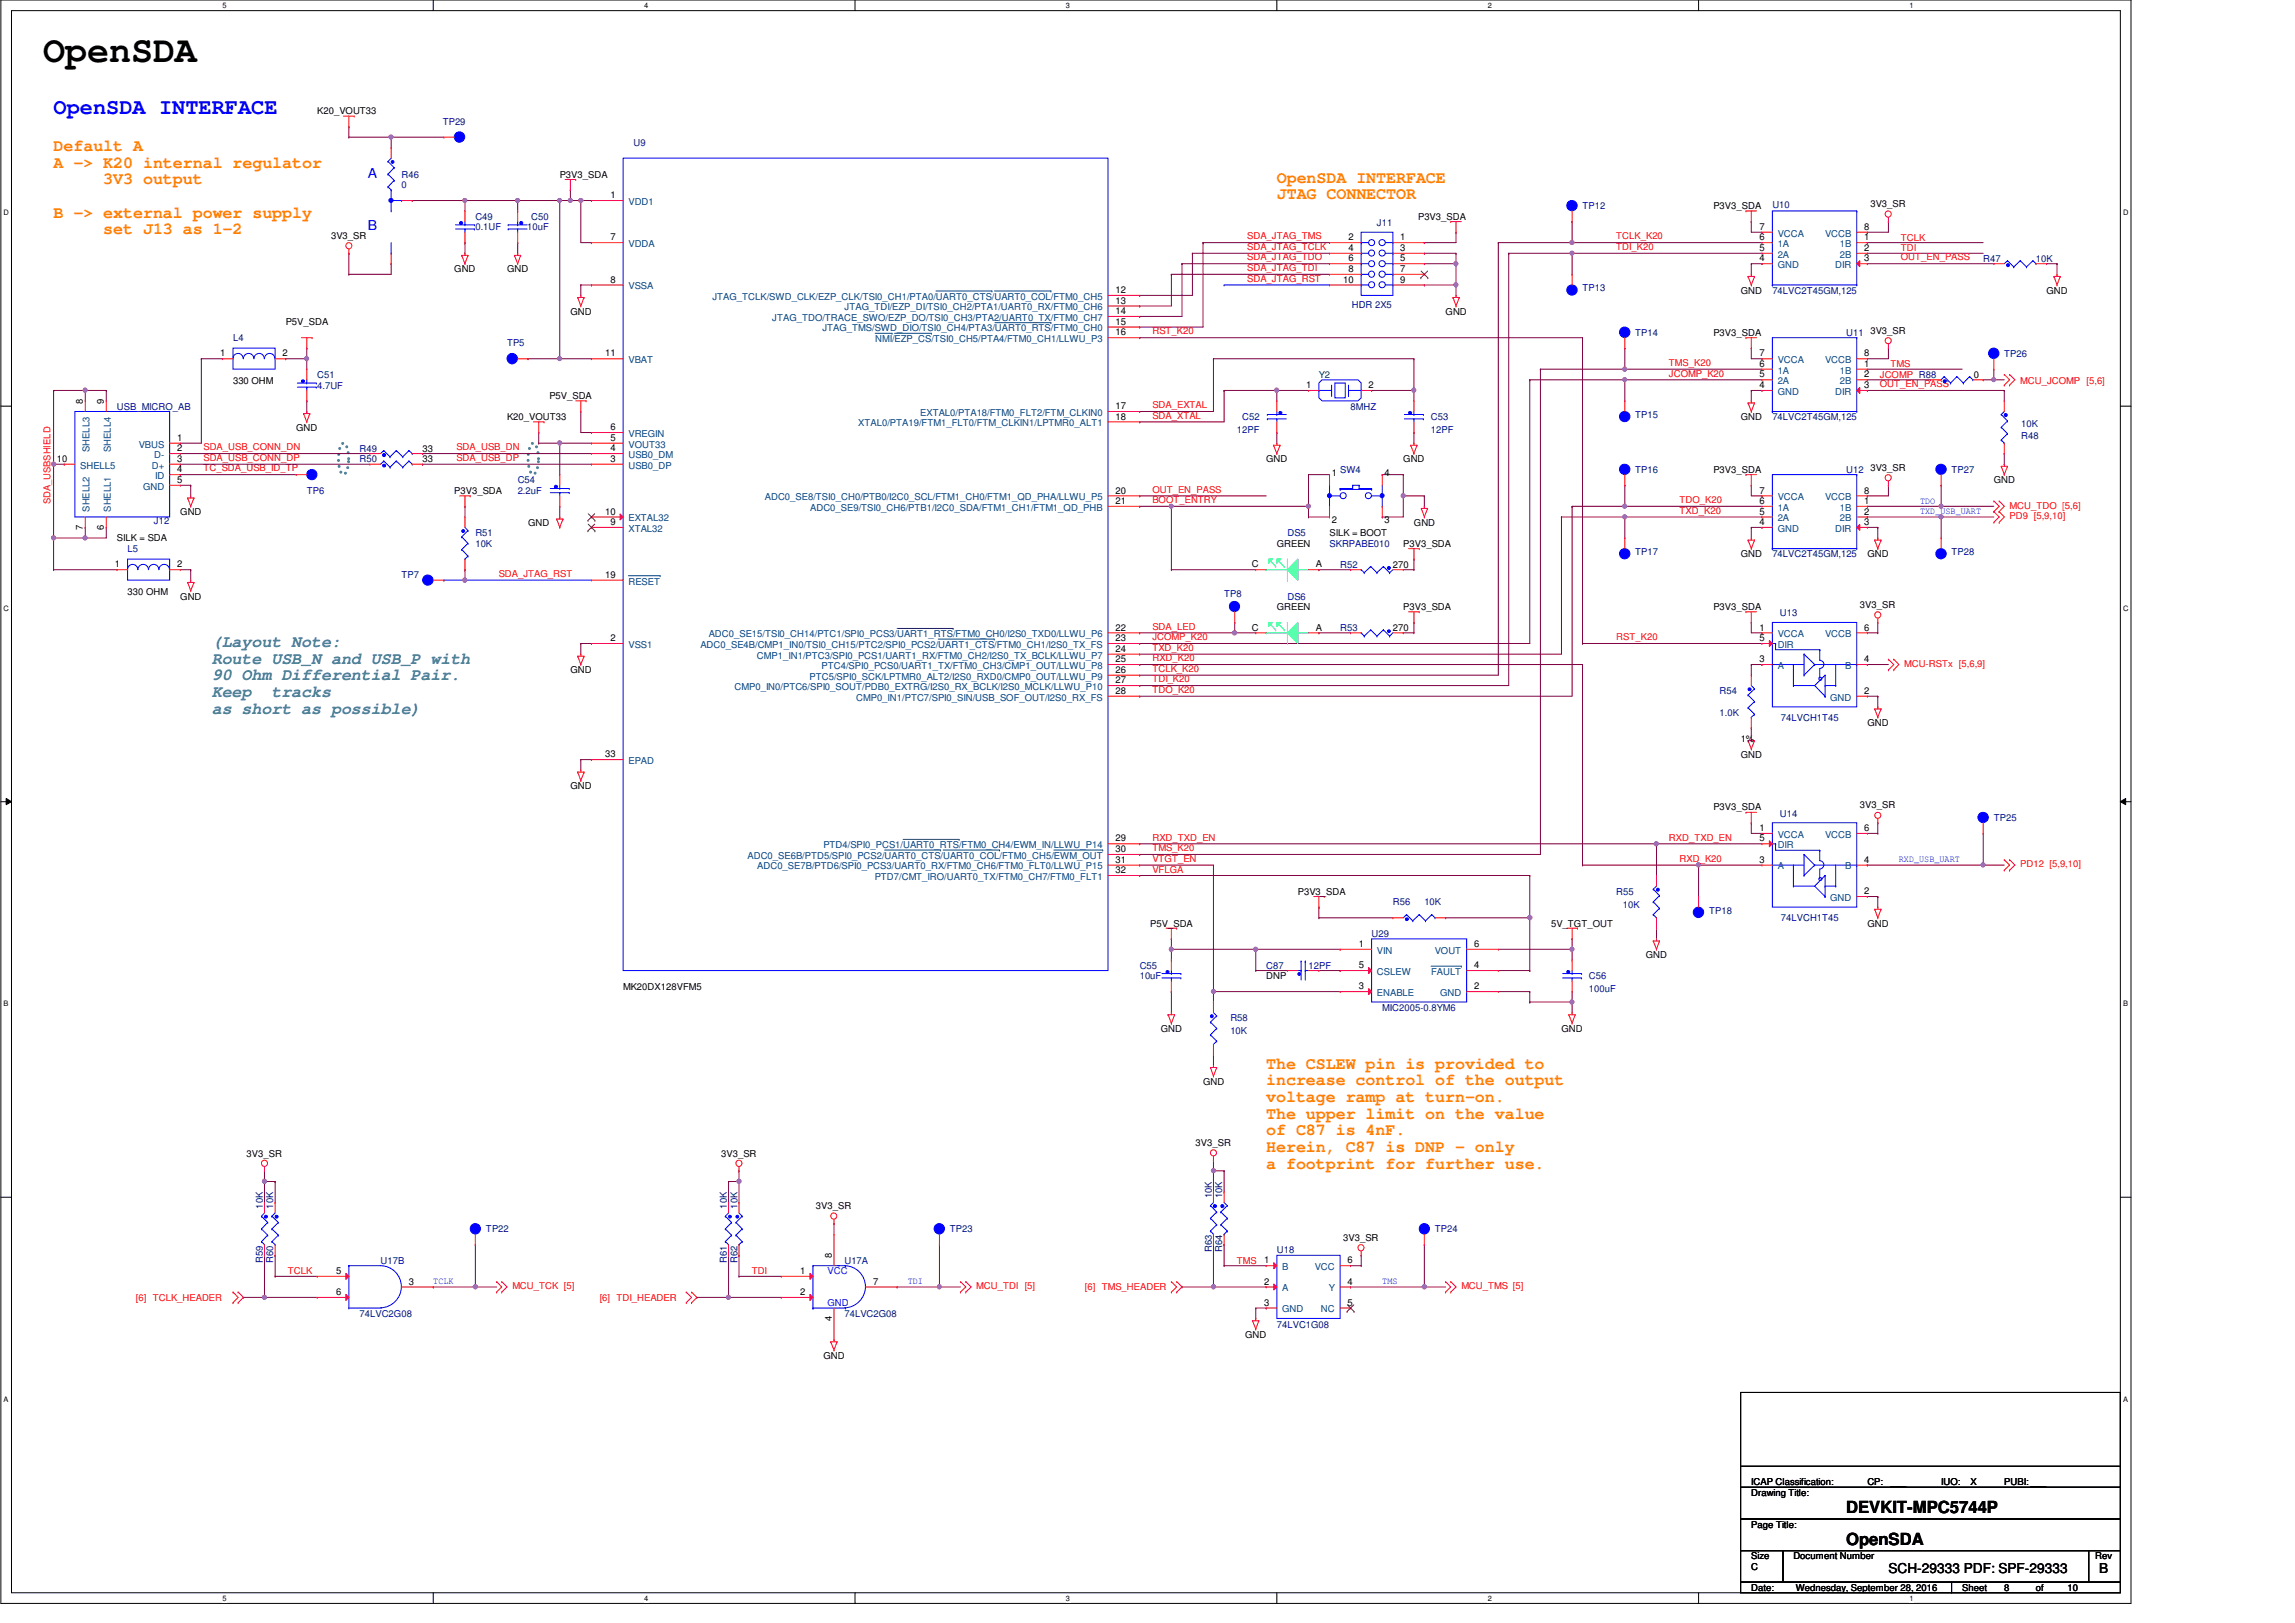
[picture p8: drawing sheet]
<svg xmlns="http://www.w3.org/2000/svg" width="420mm" height="297mm" viewBox="0 0 420 297" stroke-linecap="round" stroke-linejoin="round" font-family="sans-serif">
<defs><g id="words">
<text font-size="6.7" x="7.9" y="11.4">OpenSDA</text>
<text font-size="4" fill="#00f" x="9.8" y="20.8">OpenSDA INTERFACE</text>
<g font-size="3" fill="#ff8000">
<text x="9.8" y="27.6">Default A</text>
<text x="9.8" y="30.7">A -&gt; K20 internal regulator</text>
<text x="18.9" y="33.7">3V3 output</text>
<text x="233.8" y="33.4">OpenSDA INTERFACE</text>
<text x="9.8" y="39.8">B -&gt; external power supply</text>
<text x="233.8" y="36.5">JTAG CONNECTOR</text>
<text x="18.9" y="42.9">set J13 as 1-2</text>
<text x="231.8" y="195.6">The CSLEW pin is provided to</text>
<text x="231.8" y="198.6">increase control of the output</text>
<text x="231.8" y="201.7">voltage ramp at turn-on.</text>
<text x="231.8" y="204.7">The upper limit on the value</text>
<text x="231.8" y="207.8">of C87 is 4nF.</text>
<text x="231.8" y="210.8">Herein, C87 is DNP - only</text>
<text x="231.8" y="213.9">a footprint for further use.</text>
</g>
<g font-size="3" fill="#408080">
<text x="38.8" y="118.4">(Layout Note:</text>
<text x="38.8" y="121.5">Route USB_N and USB_P with</text>
<text x="38.8" y="124.5">90 Ohm Differential Pair.</text>
<text x="38.8" y="127.6">Keep</text>
<text x="38.8" y="130.6">as short as possible)</text>
<text x="49.7" y="127.6">tracks</text>
</g>
<g font-size="3">
<text x="338" y="277">DEVKIT-MPC5744P</text>
<text x="338" y="282.7">OpenSDA</text>
</g>
<g font-size="2.5" fill="#00f">
<text x="67.3" y="32.6">A</text>
<text x="67.3" y="42">B</text>
</g>
<g font-size="2.5">
<text x="345.7" y="288">SCH-29333 PDF: SPF-29333</text>
<text x="384.3" y="288">B</text>
</g>
<g font-size="1.7">
<text x="58.1" y="20.9">K20_VOUT33</text>
<text x="102.5" y="32.5">P3V3_SDA</text>
<text x="111.7" y="36.3">1</text>
<text x="259.6" y="40.2">P3V3_SDA</text>
<text x="313.7" y="38.3">P3V3_SDA</text>
<text x="342.4" y="37.9">3V3_SR</text>
<text x="60.6" y="43.7">3V3_SR</text>
<text x="111.7" y="44">7</text>
<text x="246.9" y="44">2</text>
<text x="246.9" y="45.9">4</text>
<text x="246.9" y="47.8">6</text>
<text x="256.4" y="44">1</text>
<text x="256.4" y="45.9">3</text>
<text x="256.4" y="47.8">5</text>
<text x="322.1" y="44">6</text>
<text x="322.1" y="42.1">7</text>
<text x="322.1" y="45.9">5</text>
<text x="322.1" y="47.8">4</text>
<text x="341.3" y="42.1">8</text>
<text x="341.3" y="47.8">3</text>
<text x="341.3" y="44">1</text>
<text x="341.3" y="45.9">2</text>
<text x="83.2" y="49.9">GND</text>
<text x="92.8" y="49.9">GND</text>
<text x="111.7" y="51.7">8</text>
<text x="204.2" y="53.6">12</text>
<text x="245.9" y="51.7">10</text>
<text x="246.9" y="49.8">8</text>
<text x="256.4" y="49.8">7</text>
<text x="256.4" y="51.7">9</text>
<text x="318.7" y="53.8">GND</text>
<text x="374.7" y="53.8">GND</text>
<text x="52.3" y="59.5">P5V_SDA</text>
<text x="104.4" y="57.6">GND</text>
<text x="204.2" y="55.6">13</text>
<text x="204.2" y="57.5">14</text>
<text x="204.2" y="59.4">15</text>
<text x="264.7" y="57.6">GND</text>
<text x="40.3" y="65.2">1</text>
<text x="51.7" y="65.2">2</text>
<text x="110.8" y="65.2">11</text>
<text x="204.2" y="61.4">16</text>
<text x="313.7" y="61.5">P3V3_SDA</text>
<text x="322.1" y="65.2">7</text>
<text x="341.3" y="65.2">8</text>
<text x="342.4" y="61.1">3V3_SR</text>
<text x="42.7" y="70.4">330 OHM</text>
<text x="239.1" y="71">1</text>
<text x="250.6" y="71">2</text>
<text x="322.1" y="67.1">6</text>
<text x="322.1" y="69.1">5</text>
<text x="322.1" y="71">4</text>
<text x="341.3" y="71">3</text>
<text x="341.3" y="67.1">1</text>
<text x="341.3" y="69.1">2</text>
<text x="361.3" y="69.2">0</text>
<text x="15.2" y="74" transform="rotate(-90 15.2 74)">8</text>
<text x="19" y="74" transform="rotate(-90 19 74)">9</text>
<text x="92.8" y="76.9">K20_VOUT33</text>
<text x="100.6" y="73.1">P5V_SDA</text>
<text x="204.2" y="74.9">17</text>
<text x="204.2" y="76.8">18</text>
<text x="318.7" y="76.9">GND</text>
<text x="32.4" y="80.7">1</text>
<text x="32.4" y="82.6">2</text>
<text x="54.2" y="78.8">GND</text>
<text x="77.4" y="82.7">33</text>
<text x="111.7" y="78.7">6</text>
<text x="111.7" y="80.7">5</text>
<text x="111.7" y="82.6">4</text>
<text x="10.4" y="84.5">10</text>
<text x="32.4" y="84.5">3</text>
<text x="32.4" y="86.4">4</text>
<text x="32.4" y="88.4">5</text>
<text x="77.4" y="84.6">33</text>
<text x="111.7" y="84.5">3</text>
<text x="231.8" y="84.6">GND</text>
<text x="243.8" y="87.1">1</text>
<text x="253.5" y="87.1">4</text>
<text x="256.9" y="84.6">GND</text>
<text x="313.7" y="86.6">P3V3_SDA</text>
<text x="342.4" y="86.2">3V3_SR</text>
<text x="365" y="88.5">GND</text>
<text x="33" y="94.3">GND</text>
<text x="83.2" y="90.4">P3V3_SDA</text>
<text x="110.8" y="94.2">10</text>
<text x="204.2" y="90.3">20</text>
<text x="204.2" y="92.2">21</text>
<text x="243.8" y="95.6">2</text>
<text x="253.5" y="95.6">3</text>
<text x="322.1" y="92.2">6</text>
<text x="322.1" y="90.3">7</text>
<text x="322.1" y="94.2">5</text>
<text x="341.3" y="90.3">8</text>
<text x="341.3" y="92.2">1</text>
<text x="341.3" y="94.2">2</text>
<text x="15.2" y="96.9" transform="rotate(-90 15.2 96.9)">7</text>
<text x="19" y="96.9" transform="rotate(-90 19 96.9)">6</text>
<text x="21.4" y="99.1">SILK = SDA</text>
<text x="96.7" y="96.2">GND</text>
<text x="111.7" y="96.1">9</text>
<text x="233.8" y="100.1">GREEN</text>
<text x="243.4" y="98.1">SILK = BOOT</text>
<text x="256.9" y="100.1">P3V3_SDA</text>
<text x="258.9" y="96.2">GND</text>
<text x="322.1" y="96.1">4</text>
<text x="341.3" y="96.1">3</text>
<text x="21" y="103.8">1</text>
<text x="32.4" y="103.8">2</text>
<text x="110.8" y="105.7">19</text>
<text x="229.2" y="103.8">C</text>
<text x="240.9" y="103.8">A</text>
<text x="255" y="103.9">270</text>
<text x="318.7" y="102">GND</text>
<text x="341.9" y="102">GND</text>
<text x="23.4" y="109">330 OHM</text>
<text x="33" y="109.7">GND</text>
<text x="233.8" y="111.7">GREEN</text>
<text x="256.9" y="111.7">P3V3_SDA</text>
<text x="313.7" y="111.7">P3V3_SDA</text>
<text x="340.5" y="111.3">3V3_SR</text>
<text x="111.7" y="117.3">2</text>
<text x="204.2" y="117.3">23</text>
<text x="204.2" y="119.3">24</text>
<text x="204.2" y="115.4">22</text>
<text x="229.2" y="115.4">C</text>
<text x="240.9" y="115.4">A</text>
<text x="255" y="115.5">270</text>
<text x="322.1" y="115.4">1</text>
<text x="322.1" y="117.3">5</text>
<text x="341.3" y="115.4">6</text>
<text x="104.4" y="123.2">GND</text>
<text x="204.2" y="121.2">25</text>
<text x="204.2" y="123.1">26</text>
<text x="204.2" y="125.1">27</text>
<text x="322.1" y="121.2">3</text>
<text x="341.3" y="121.2">4</text>
<text x="204.2" y="127">28</text>
<text x="341.3" y="127">2</text>
<text x="318.7" y="135.8">1%</text>
<text x="341.9" y="132.9">GND</text>
<text x="110.8" y="138.6">33</text>
<text x="318.7" y="138.7">GND</text>
<text x="104.4" y="144.5">GND</text>
<text x="313.7" y="148.3">P3V3_SDA</text>
<text x="340.5" y="148">3V3_SR</text>
<text x="204.2" y="154">29</text>
<text x="204.2" y="156">30</text>
<text x="322.1" y="152.1">1</text>
<text x="322.1" y="154">5</text>
<text x="341.3" y="152.1">6</text>
<text x="204.2" y="157.9">31</text>
<text x="204.2" y="159.8">32</text>
<text x="322.1" y="157.9">3</text>
<text x="341.3" y="157.9">4</text>
<text x="237.6" y="163.8">P3V3_SDA</text>
<text x="341.3" y="163.7">2</text>
<text x="210.6" y="169.6">P5V_SDA</text>
<text x="248.8" y="173.3">1</text>
<text x="269.9" y="173.3">6</text>
<text x="284" y="169.6">5V_TGT_OUT</text>
<text x="341.9" y="169.6">GND</text>
<text x="231.8" y="179.2">DNP</text>
<text x="248.8" y="177.2">5</text>
<text x="269.9" y="177.2">4</text>
<text x="301.3" y="175.3">GND</text>
<text x="114.1" y="181.1">MK20DX128VFM5</text>
<text x="248.8" y="181.1">3</text>
<text x="269.9" y="181.1">2</text>
<text x="212.5" y="188.9">GND</text>
<text x="285.9" y="188.9">GND</text>
<text x="220.2" y="198.5">GND</text>
<text x="218.9" y="209.7">3V3_SR</text>
<text x="45.2" y="211.7">3V3_SR</text>
<text x="132" y="211.7">3V3_SR</text>
<text x="149.4" y="221.3">3V3_SR</text>
<text x="245.9" y="227.1">3V3_SR</text>
<text x="61.5" y="233.2">5</text>
<text x="146.5" y="233.2">1</text>
<text x="152.3" y="230.3" transform="rotate(-90 152.3 230.3)">8</text>
<text x="231.4" y="231.2">1</text>
<text x="246.7" y="231.2">6</text>
<text x="61.5" y="237">6</text>
<text x="74.9" y="235.1">3</text>
<text x="146.5" y="237">2</text>
<text x="159.8" y="235.1">7</text>
<text x="231.4" y="239">3</text>
<text x="231.4" y="235.1">2</text>
<text x="246.7" y="239">5</text>
<text x="246.7" y="235.1">4</text>
<text x="152.3" y="241.7" transform="rotate(-90 152.3 241.7)">4</text>
<text x="228" y="244.9">GND</text>
<text x="150.7" y="248.7">GND</text>
<text x="320.6" y="273.8">Drawing Title:</text>
<text x="320.6" y="271.9">ICAP Classification:</text>
<text x="341.9" y="271.9">CP:</text>
<text x="346.1" y="271.7">___</text>
<text x="355.4" y="271.9">IUO:</text>
<text x="360.8" y="271.9">X</text>
<text x="366.9" y="271.9">PUBI: ___</text>
<text x="320.6" y="279.6">Page Title:</text>
<text x="320.6" y="285.4">Size</text>
<text x="320.6" y="287.3">C</text>
<text x="328.3" y="285.4">Document Number</text>
<text x="383.6" y="285.4">Rev</text>
<text x="320.6" y="291.2">Date:</text>
<text x="328.7" y="291.2">Wednesday, September 28, 2016</text>
<text x="359.2" y="291.2">Sheet</text>
<text x="366.9" y="291.2">8</text>
<text x="372.7" y="291.2">of</text>
<text x="378.5" y="291.2">10</text>
</g>
<g font-size="1.7" fill="#000080">
<text x="81.1" y="22.9">TP29</text>
<text x="116" y="26.7">U9</text>
<text x="73.5" y="32.5">R46</text>
<text x="73.5" y="34.5">0</text>
<text x="87" y="40.2">C49</text>
<text x="97.3" y="40.2">C50</text>
<text x="252.1" y="41.4">J11</text>
<text x="289.7" y="38.3">TP12</text>
<text x="324.5" y="38.1">U10</text>
<text x="87" y="42.2">0.1UF</text>
<text x="96.5" y="42.2">10uF</text>
<text x="363.1" y="48">R47</text>
<text x="372.7" y="48">10K</text>
<text x="289.7" y="53.3">TP13</text>
<text x="324.5" y="53.8">74LVC2T45GM,125</text>
<text x="247.5" y="56.4">HDR 2X5</text>
<text x="42.7" y="62.4">L4</text>
<text x="92.8" y="63.4">TP5</text>
<text x="299.4" y="61.5">TP14</text>
<text x="338" y="61.5">U11</text>
<text x="366.9" y="65.3">TP26</text>
<text x="58.1" y="69.2">C51</text>
<text x="58.1" y="71.1">4.7UF</text>
<text x="21.4" y="75">USB_MICRO_AB</text>
<text x="227.4" y="76.9">C52</text>
<text x="247.3" y="75">8MHZ</text>
<text x="261.9" y="76.9">C53</text>
<text x="299.4" y="76.5">TP15</text>
<text x="324.5" y="76.9">74LVC2T45GM,125</text>
<text x="65.8" y="82.7">R49</text>
<text x="226.4" y="79.2">12PF</text>
<text x="261.9" y="79.2">12PF</text>
<text x="370" y="80.4">R48</text>
<text x="370" y="78.1">10K</text>
<text x="65.8" y="84.6">R50</text>
<text x="94.8" y="88.5">C54</text>
<text x="245.4" y="86.6">SW4</text>
<text x="299.4" y="86.6">TP16</text>
<text x="338" y="86.6">U12</text>
<text x="357.3" y="86.6">TP27</text>
<text x="28.2" y="95.8">J12</text>
<text x="56.2" y="90.4">TP6</text>
<text x="94.8" y="90.4">2.2uF</text>
<text x="23.4" y="101">L5</text>
<text x="87" y="98.1">R51</text>
<text x="87" y="100.1">10K</text>
<text x="235.7" y="98.1">DS5</text>
<text x="243.4" y="100.1">SKRPABE010</text>
<text x="299.4" y="101.6">TP17</text>
<text x="357.3" y="101.6">TP28</text>
<text x="73.5" y="105.9">TP7</text>
<text x="245.4" y="103.9">R52</text>
<text x="324.5" y="102">74LVC2T45GM,125</text>
<text x="224.1" y="109.3">TP8</text>
<text x="235.7" y="109.7">DS6</text>
<text x="325.8" y="112.8">U13</text>
<text x="245.4" y="115.5">R53</text>
<text x="314.8" y="127.1">R54</text>
<text x="314.8" y="131">1.0K</text>
<text x="326" y="131.9">74LVCH1T45</text>
<text x="325.8" y="149.5">U14</text>
<text x="365" y="150.3">TP25</text>
<text x="255" y="165.7">R56</text>
<text x="260.8" y="165.7">10K</text>
<text x="295.9" y="163.8">R55</text>
<text x="297.1" y="166.1">10K</text>
<text x="312.9" y="167.3">TP18</text>
<text x="251.1" y="171.5">U29</text>
<text x="326" y="168.6">74LVCH1T45</text>
<text x="208.6" y="177.3">C55</text>
<text x="208.6" y="179.2">10uF</text>
<text x="231.8" y="177.3">C87</text>
<text x="239.6" y="177.3">12PF</text>
<text x="290.9" y="179.2">C56</text>
<text x="253.1" y="185">MIC2005-0.8YM6</text>
<text x="290.9" y="181.5">100uF</text>
<text x="225.2" y="186.9">R58</text>
<text x="225.2" y="189.3">10K</text>
<text x="48.1" y="221.2" transform="rotate(-90 48.1 221.2)">10K</text>
<text x="50" y="221.2" transform="rotate(-90 50 221.2)">10K</text>
<text x="133" y="221.2" transform="rotate(-90 133 221.2)">10K</text>
<text x="135" y="221.2" transform="rotate(-90 135 221.2)">10K</text>
<text x="221.9" y="219.3" transform="rotate(-90 221.9 219.3)">10K</text>
<text x="223.8" y="219.3" transform="rotate(-90 223.8 219.3)">10K</text>
<text x="89" y="225.6">TP22</text>
<text x="173.9" y="225.6">TP23</text>
<text x="262.7" y="225.6">TP24</text>
<text x="48.1" y="231.1" transform="rotate(-90 48.1 231.1)">R59</text>
<text x="50" y="231.1" transform="rotate(-90 50 231.1)">R60</text>
<text x="69.7" y="231.4">U17B</text>
<text x="133" y="231.1" transform="rotate(-90 133 231.1)">R61</text>
<text x="135" y="231.1" transform="rotate(-90 135 231.1)">R62</text>
<text x="154.6" y="231.4">U17A</text>
<text x="221.9" y="229.2" transform="rotate(-90 221.9 229.2)">R63</text>
<text x="223.8" y="229.2" transform="rotate(-90 223.8 229.2)">R64</text>
<text x="233.8" y="229.2">U18</text>
<text x="65.8" y="241">74LVC2G08</text>
<text x="154.6" y="241">74LVC2G08</text>
<text x="233.8" y="243.1">74LVC1G08</text>
</g>
<g font-size="1.7" fill="#004080">
<text x="115.1" y="37.5">VDD1</text>
<text x="115.1" y="45.2">VDDA</text>
<text x="325.4" y="45.2">1A</text>
<text x="325.4" y="43.3">VCCA</text>
<text x="325.4" y="47.2">2A</text>
<text x="334.1" y="43.3">VCCB</text>
<text x="336.8" y="45.2">1B</text>
<text x="336.8" y="47.2">2B</text>
<text x="115.1" y="53">VSSA</text>
<text x="325.4" y="49.1">GND</text>
<text x="336" y="49.1">DIR</text>
<text x="130.4" y="54.9">JTAG_TCLK/SWD_CLK/EZP_CLK/TSI0_CH1/PTA0/UART0_CTS/UART0_COL/FTM0_CH5</text>
<text x="141.4" y="58.7">JTAG_TDO/TRACE_SWO/EZP_DO/TSI0_CH3/PTA2/UART0_TX/FTM0_CH7</text>
<text x="154.6" y="56.8">JTAG_TDI/EZP_DI/TSI0_CH2/PTA1/UART0_RX/FTM0_CH6</text>
<text x="150.6" y="60.7">JTAG_TMS/SWD_DIO/TSI0_CH4/PTA3/UART0_RTS/FTM0_CH0</text>
<text x="160.2" y="62.6">NMI/EZP_CS/TSI0_CH5/PTA4/FTM0_CH1/LLWU_P3</text>
<text x="115.1" y="66.5">VBAT</text>
<text x="325.4" y="68.4">1A</text>
<text x="325.4" y="66.5">VCCA</text>
<text x="325.4" y="70.3">2A</text>
<text x="334.1" y="66.5">VCCB</text>
<text x="336.8" y="68.4">1B</text>
<text x="336.8" y="70.3">2B</text>
<text x="168.5" y="76.1">EXTAL0/PTA18/FTM0_FLT2/FTM_CLKIN0</text>
<text x="325.4" y="72.3">GND</text>
<text x="336" y="72.3">DIR</text>
<text x="16.4" y="82.7" transform="rotate(-90 16.4 82.7)">SHELL3</text>
<text x="20.3" y="82.7" transform="rotate(-90 20.3 82.7)">SHELL4</text>
<text x="25.4" y="81.9">VBUS</text>
<text x="28.2" y="83.8">D-</text>
<text x="115.1" y="80">VREGIN</text>
<text x="115.1" y="81.9">VOUT33</text>
<text x="115.1" y="83.8">USB0_DM</text>
<text x="157.1" y="78">XTAL0/PTA19/FTM1_FLT0/FTM_CLKIN1/LPTMR0_ALT1</text>
<text x="14.7" y="85.8">SHELL5</text>
<text x="26.2" y="89.6">GND</text>
<text x="27.8" y="85.8">D+</text>
<text x="28.4" y="87.7">ID</text>
<text x="115.1" y="85.8">USB0_DP</text>
<text x="16.4" y="93.6" transform="rotate(-90 16.4 93.6)">SHELL2</text>
<text x="20.3" y="93.6" transform="rotate(-90 20.3 93.6)">SHELL1</text>
<text x="115.1" y="95.4">EXTAL32</text>
<text x="140" y="91.6">ADC0_SE8/TSI0_CH0/PTB0/I2C0_SCL/FTM1_CH0/FTM1_QD_PHA/LLWU_P5</text>
<text x="148.3" y="93.5">ADC0_SE9/TSI0_CH6/PTB1/I2C0_SDA/FTM1_CH1/FTM1_QD_PHB</text>
<text x="325.4" y="93.5">1A</text>
<text x="325.4" y="91.6">VCCA</text>
<text x="325.4" y="95.4">2A</text>
<text x="334.1" y="91.6">VCCB</text>
<text x="336.8" y="93.5">1B</text>
<text x="336.8" y="95.4">2B</text>
<text x="115.1" y="97.3">XTAL32</text>
<text x="325.4" y="97.3">GND</text>
<text x="336" y="97.3">DIR</text>
<text x="115.1" y="107">RESET</text>
<text x="115.1" y="118.6">VSS1</text>
<text x="128.2" y="118.6">ADC0_SE4B/CMP1_IN0/TSI0_CH15/PTC2/SPI0_PCS2/UART1_CTS/FTM0_CH1/I2S0_TX_FS</text>
<text x="129.7" y="116.6">ADC0_SE15/TSI0_CH14/PTC1/SPI0_PCS3/UART1_RTS/FTM0_CH0/I2S0_TXD0/LLWU_P6</text>
<text x="325.4" y="116.6">VCCA</text>
<text x="325.4" y="118.6">DIR</text>
<text x="334.1" y="116.6">VCCB</text>
<text x="138.6" y="120.5">CMP1_IN1/PTC3/SPI0_PCS1/UART1_RX/FTM0_CH2/I2S0_TX_BCLK/LLWU_P7</text>
<text x="148.2" y="124.4">PTC5/SPI0_SCK/LPTMR0_ALT2/I2S0_RXD0/CMP0_OUT/LLWU_P9</text>
<text x="150.4" y="122.4">PTC4/SPI0_PCS0/UART1_TX/FTM0_CH3/CMP1_OUT/LLWU_P8</text>
<text x="325.4" y="122.4">A</text>
<text x="337.8" y="122.4">B</text>
<text x="134.5" y="126.3">CMP0_IN0/PTC6/SPI0_SOUT/PDB0_EXTRG/I2S0_RX_BCLK/I2S0_MCLK/LLWU_P10</text>
<text x="156.7" y="128.2">CMP0_IN1/PTC7/SPI0_SIN/USB_SOF_OUT/I2S0_RX_FS</text>
<text x="335.1" y="128.2">GND</text>
<text x="115.1" y="139.8">EPAD</text>
<text x="150.7" y="155.2">PTD4/SPI0_PCS1/UART0_RTS/FTM0_CH4/EWM_IN/LLWU_P14</text>
<text x="325.4" y="153.3">VCCA</text>
<text x="325.4" y="155.2">DIR</text>
<text x="334.1" y="153.3">VCCB</text>
<text x="136.9" y="157.2">ADC0_SE6B/PTD5/SPI0_PCS2/UART0_CTS/UART0_COL/FTM0_CH5/EWM_OUT</text>
<text x="138.6" y="159.1">ADC0_SE7B/PTD6/SPI0_PCS3/UART0_RX/FTM0_CH6/FTM0_FLT0/LLWU_P15</text>
<text x="160.1" y="161">PTD7/CMT_IRO/UART0_TX/FTM0_CH7/FTM0_FLT1</text>
<text x="325.4" y="159.1">A</text>
<text x="337.8" y="159.1">B</text>
<text x="335.1" y="164.9">GND</text>
<text x="252.1" y="178.4">CSLEW</text>
<text x="252.1" y="174.5">VIN</text>
<text x="262" y="178.4">FAULT</text>
<text x="262.7" y="174.5">VOUT</text>
<text x="252.1" y="182.3">ENABLE</text>
<text x="263.6" y="182.3">GND</text>
<text x="234.7" y="232.5">B</text>
<text x="240.7" y="232.5">VCC</text>
<text x="234.7" y="236.3">A</text>
<text x="243.3" y="236.3">Y</text>
<text x="234.7" y="240.2">GND</text>
<text x="241.8" y="240.2">NC</text>
</g>
<g font-size="1.7" fill="#f00">
<text x="228.3" y="45.8">SDA_JTAG_TCLK</text>
<text x="228.3" y="47.7">SDA_JTAG_TDO</text>
<text x="228.3" y="43.8">SDA_JTAG_TMS</text>
<text x="295.9" y="43.8">TCLK_K20</text>
<text x="295.9" y="45.8">TDI_K20</text>
<text x="348" y="44">TCLK</text>
<text x="348" y="46">TDI</text>
<text x="348" y="47.7">OUT_EN_PASS</text>
<text x="228.3" y="51.6">SDA_JTAG_RST</text>
<text x="228.3" y="49.6">SDA_JTAG_TDI</text>
<text x="211" y="61.2">RST_K20</text>
<text x="305.6" y="67">TMS_K20</text>
<text x="305.6" y="68.9">JCOMP_K20</text>
<text x="344.2" y="70.9">OUT_EN_PASS</text>
<text x="344.2" y="69.1">JCOMP R88</text>
<text x="346.1" y="67.2">TMS</text>
<text x="369.9" y="70.4">MCU_JCOMP [5,6]</text>
<text x="211" y="74.7">SDA_EXTAL</text>
<text x="211" y="76.6">SDA_XTAL</text>
<text x="37.2" y="82.4">SDA_USB_CONN_DN</text>
<text x="83.6" y="82.4">SDA_USB_DN</text>
<text x="37.2" y="86.3">TC_SDA_USB_ID_TP</text>
<text x="37.2" y="84.4">SDA_USB_CONN_DP</text>
<text x="83.6" y="84.4">SDA_USB_DP</text>
<text x="9.2" y="92.3" transform="rotate(-90 9.2 92.3)">SDA_USBSHIELD</text>
<text x="211" y="90.2">OUT_EN_PASS</text>
<text x="211" y="92.1">BOOT_ENTRY</text>
<text x="307.5" y="92.1">TDO_K20</text>
<text x="307.5" y="94">TXD_K20</text>
<text x="367.9" y="95">PD9 [5,9,10]</text>
<text x="367.9" y="93.1">MCU_TDO [5,6]</text>
<text x="91.3" y="105.6">SDA_JTAG_RST</text>
<text x="211" y="115.2">SDA_LED</text>
<text x="211" y="117.2">JCOMP_K20</text>
<text x="211" y="119.1">TXD_K20</text>
<text x="295.9" y="117.2">RST_K20</text>
<text x="211" y="121">RXD_K20</text>
<text x="211" y="123">TCLK_K20</text>
<text x="211" y="124.9">TDI_K20</text>
<text x="348.6" y="122.1">MCU-RSTx [5,6,9]</text>
<text x="211" y="126.8">TDO_K20</text>
<text x="211" y="153.8">RXD_TXD_EN</text>
<text x="211" y="155.8">TMS_K20</text>
<text x="305.6" y="153.8">RXD_TXD_EN</text>
<text x="211" y="157.7">VTGT_EN</text>
<text x="211" y="159.9">VFLGA</text>
<text x="307.5" y="157.7">RXD_K20</text>
<text x="369.9" y="158.7">PD12 [5,9,10]</text>
<text x="52.7" y="233.2">TCLK</text>
<text x="137.6" y="233.2">TDI</text>
<text x="226.4" y="231.3">TMS</text>
<text x="24.9" y="238.1">[6] TCLK_HEADER</text>
<text x="93.8" y="236">MCU_TCK [5]</text>
<text x="109.8" y="238.1">[6] TDI_HEADER</text>
<text x="178.7" y="236">MCU_TDI [5]</text>
<text x="198.6" y="236.2">[6] TMS_HEADER</text>
<text x="267.5" y="236">MCU_TMS [5]</text>
</g>
<text font-size="1.7" fill="#004040" x="241.5" y="69.2">Y2</text>
<g font-size="1.7" fill="#00f">
<text x="351.5" y="94.1">TXD_USB_UART</text>
<text x="351.5" y="92.2">TDO</text>
<text x="347.6" y="157.8">RXD_USB_UART</text>
<text x="151.5" y="233.3">VCC</text>
<text x="79.3" y="235">TCLK</text>
<text x="151.5" y="239.1">GND</text>
<text x="166.2" y="235">TDI</text>
<text x="253.1" y="235">TMS</text>
</g>
<g font-size="1.4">
<text x="40.7" y="1.4">5</text>
<text x="117.9" y="1.4">4</text>
<text x="195.1" y="1.4">3</text>
<text x="272.4" y="1.4">2</text>
<text x="349.6" y="1.4">1</text>
<text x=".7" y="39.4">D</text>
<text x="388.7" y="39.4">D</text>
<text x=".7" y="111.8">C</text>
<text x="388.7" y="111.8">C</text>
<text x=".7" y="184.1">B</text>
<text x="388.7" y="184.1">B</text>
<text x=".7" y="256.5">A</text>
<text x="388.7" y="256.5">A</text>
<text x="40.7" y="292.9">5</text>
<text x="117.9" y="292.9">4</text>
<text x="195.1" y="292.9">3</text>
<text x="272.4" y="292.9">2</text>
<text x="349.6" y="292.9">1</text>
</g>
</g></defs>
<path d="M.2 0h389.9v293.5h-389.9zM2.1 1.9h386.1v289.6h-386.1z" fill="none" stroke="#000" stroke-width=".18"/>
<g fill="#fff">
<path d="M40.7 .2h.8v1.5h-.8z"/>
<path d="M40.7 291.7h.8v1.5h-.8z"/>
</g>
<path d="M79.3 0v1.9M79.3 291.5v2" fill="none" stroke="#000" stroke-width=".18"/>
<g fill="#fff">
<path d="M117.9 .2h.8v1.5h-.8z"/>
<path d="M117.9 291.7h.8v1.5h-.8z"/>
</g>
<path d="M156.5 0v1.9M156.5 291.5v2" fill="none" stroke="#000" stroke-width=".18"/>
<g fill="#fff">
<path d="M195.1 .2h.8v1.5h-.8z"/>
<path d="M195.1 291.7h.8v1.5h-.8z"/>
</g>
<path d="M233.8 0v1.9M233.8 291.5v2" fill="none" stroke="#000" stroke-width=".18"/>
<g fill="#fff">
<path d="M272.4 .2h.7v1.5h-.7z"/>
<path d="M272.4 291.7h.7v1.5h-.7z"/>
</g>
<path d="M311 0v1.9M311 291.5v2" fill="none" stroke="#000" stroke-width=".18"/>
<g fill="#fff">
<path d="M349.6 .2h.7v1.5h-.7z"/>
<path d="M349.6 291.7h.7v1.5h-.7z"/>
<path d="M.7 38.1h.9v1.6h-.9z"/>
<path d="M388.7 38.1h1v1.6h-1z"/>
<path d="M.7 110.5h.9v1.6h-.9z"/>
<path d="M388.7 110.5h1v1.6h-1z"/>
</g>
<path d="M.2 74.3h1.9M388.2 74.3h1.9" fill="none" stroke="#000" stroke-width=".18"/>
<g fill="#fff">
<path d="M.7 182.9h.9v1.5h-.9z"/>
<path d="M388.7 182.9h.9v1.5h-.9z"/>
</g>
<path d="M.2 146.7h1.9M1.1 146.1l1 .6-1 .6zM388.2 146.7l1-.6v1.2zM388.2 146.7h1.9" fill="none" stroke="#000" stroke-width=".18"/>
<path d="M1.1 146.1l1 .6-1 .6zM388.2 146.7l1-.6v1.2z" fill="#000"/>
<g fill="#fff">
<path d="M.7 255.3h.9v1.5h-.9z"/>
<path d="M388.7 255.3h.9v1.5h-.9z"/>
</g>
<path d="M.2 219.1h1.9M388.2 219.1h1.9" fill="none" stroke="#000" stroke-width=".18"/>
<path d="M62.6 81.2l.3-.1a1.52 1.52 0 0 1 .8 1.4l.1 1.4a4.7 4.7 0 0 1-.7 2.8l-.2 .1a1.51 1.51 0 0 1-.8-1.4l-.1-1.5a4.5 4.5 0 0 1 .6-2.7zM97.4 81.2l.2-.1a1.55 1.55 0 0 1 .8 1.4 5.8 5.8 0 0 1-.5 4.2l-.3 .1a1.57 1.57 0 0 1-.8-1.4l-.1-1.5a4.6 4.6 0 0 1 .7-2.7z" fill="none" stroke="#408080" stroke-width=".55" stroke-dasharray="0 1.1"/>
<path d="M260.8 46.4h.1M260.8 48.3h.1M260.8 46.4h5.8M260.8 48.3h5.8M266.6 48.3h.1M266.6 48.3v3.9" fill="none" stroke="#800040" stroke-width=".18"/>
<circle cx="266.5" cy="52.1" r=".38" fill="#f0f"/>
<circle cx="266.5" cy="52.1" r=".38" fill="none" stroke="#f0f" stroke-width=".18"/>
<circle cx="266.5" cy="48.3" r=".38" fill="#f0f"/>
<circle cx="266.5" cy="48.3" r=".38" fill="none" stroke="#f0f" stroke-width=".18"/>
<path d="M96.7 65.7h.1M96.7 65.7h5.8" fill="none" stroke="#800040" stroke-width=".18"/>
<circle cx="102.4" cy="65.6" r=".37" fill="#f0f"/>
<circle cx="102.4" cy="65.6" r=".37" fill="none" stroke="#f0f" stroke-width=".18"/>
<path d="M224.1 52.2h.1M224.1 52.2h19.3M81.3 106.2h.1M81.3 106.2h3.8" fill="none" stroke="#00f" stroke-width=".18"/>
<g fill="none" stroke="#800040" stroke-width=".18">
<path d="M104.4 34.8h.1M104.4 34.8v1.9M106.3 36.7h.1M106.3 36.7v7.7M106.3 36.7h2M108.3 36.7h.1M214.4 50.2h.1M214.4 50.2h29M216.4 48.3h.1M216.4 48.3h27M218.3 46.4h.1M218.3 46.4h25.1"/>
<path d="M220.2 44.4h.1M220.2 44.4h23.2M266.6 46.4h.1M266.6 46.4v1.9M36.9 65.7h.1M36.9 65.7v15.4h-3.9M36.9 65.7h3.8M106.3 75.3h.1M106.3 75.3v3.9h2M108.3 79.2h.1M208.6 75.3h.1M208.6 77.2h.1"/>
<path d="M208.6 75.3h13.6M208.6 77.2h15.5M33 81.1h.1M77.4 83h.1M77.4 85h.1M77.4 83h30.9M77.4 85h30.9M33 104.3h1.9M34.9 104.3h.1M34.9 104.3v1.9M106.3 139h.1M106.3 139v1.9"/>
<path d="M106.3 139h2M108.3 139h.1"/>
</g>
<circle cx="106.3" cy="36.7" r=".37" fill="#f0f"/>
<circle cx="106.3" cy="36.7" r=".37" fill="none" stroke="#f0f" stroke-width=".18"/>
<path d="M94.8 36.7h.1M94.8 36.7h7.7M106.3 44.4h2M108.3 44.4h.1" fill="none" stroke="#800040" stroke-width=".18"/>
<circle cx="102.4" cy="36.7" r=".37" fill="#f0f"/>
<circle cx="102.4" cy="36.7" r=".37" fill="none" stroke="#f0f" stroke-width=".18"/>
<circle cx="94.7" cy="36.7" r=".37" fill="#f0f"/>
<circle cx="94.7" cy="36.7" r=".37" fill="none" stroke="#f0f" stroke-width=".18"/>
<path d="M56.2 63.7h.1M56.2 63.7v2" fill="none" stroke="#800040" stroke-width=".18"/>
<circle cx="56.1" cy="65.6" r=".37" fill="#f0f"/>
<circle cx="56.1" cy="65.6" r=".37" fill="none" stroke="#f0f" stroke-width=".18"/>
<g fill="none" stroke="#800040" stroke-width=".18">
<path d="M85.1 36.7h.1M85.1 36.7v1.9M208.6 54.1h.1M208.6 56h.1M208.6 57.9h.1M208.6 59.9h.1M208.6 54.1h9.7M208.6 56h5.8M208.6 57.9h7.8M208.6 59.9h11.6M52.3 65.7h.1M52.3 65.7h3.9"/>
<path d="M102.5 81.1h.1M102.5 81.1v5.8M102.5 81.1h5.8"/>
</g>
<circle cx="85.1" cy="36.7" r=".37" fill="#f0f"/>
<circle cx="85.1" cy="36.7" r=".37" fill="none" stroke="#f0f" stroke-width=".18"/>
<g fill="none" stroke="#800040" stroke-width=".18">
<path d="M94.8 36.7h.1M94.8 36.7v1.9M85.1 44.4h.1M85.1 44.4v2M94.8 44.4h.1M94.8 44.4v2M106.3 52.2h.1M106.3 52.2h2M106.3 52.2v1.9M108.3 52.2h.1M56.2 73.4h.1M56.2 73.4v1.9"/>
<path d="M85.1 92.7h.1M85.1 92.7v1.9M208.6 115.8h.1M208.6 115.8h17.4"/>
</g>
<circle cx="226" cy="115.8" r=".38" fill="#f0f"/>
<circle cx="226" cy="115.8" r=".38" fill="none" stroke="#f0f" stroke-width=".18"/>
<g fill="none" stroke="#800040" stroke-width=".18">
<path d="M208.6 61.8h.1M208.6 61.8h81.1M208.6 90.8h.1M208.6 92.7h.1M208.6 90.8h23.2M208.6 92.7h5.8M208.6 117.8h.1M208.6 119.7h.1M208.6 117.8h71.5M208.6 119.7h77.3M226 115.8h.1M226 113.9h.1"/>
<path d="M226 115.8h3.9M226 113.9v1.9M241.5 115.8h.1M241.5 115.8h5.8M256.9 115.8h2M258.9 115.8h.1M258.9 113.9h.1M258.9 113.9v1.9M208.6 121.6h.1M208.6 123.6h.1M208.6 125.5h.1M208.6 127.4h.1"/>
<path d="M208.6 121.6h81.1M208.6 123.6h65.7M208.6 125.5h67.6M208.6 127.4h79.2M208.6 154.4h.1M208.6 154.4h94.7"/>
</g>
<circle cx="303.2" cy="154.4" r=".38" fill="#f0f"/>
<circle cx="303.2" cy="154.4" r=".38" fill="none" stroke="#f0f" stroke-width=".18"/>
<g fill="none" stroke="#800040" stroke-width=".18">
<path d="M214.4 50.2h.1M214.4 50.2v5.8M216.4 48.3h.1M216.4 48.3v9.6M218.3 46.4h.1M218.3 46.4v7.7M220.2 44.4h.1M220.2 44.4v15.5M260.8 44.4h.1M260.8 52.2h.1M260.8 52.2h5.8M266.6 42.5h.1"/>
<path d="M266.6 52.2h.1M266.6 42.5v1.9h-5.8M266.6 52.2v1.9M251.1 71.5h.1M251.1 71.5h7.8M106.3 117.8h.1M106.3 117.8h2M106.3 117.8v1.9M108.3 117.8h.1M208.6 156.4h.1M208.6 158.3h.1M208.6 156.4h73.4"/>
<path d="M208.6 158.3h13.6M208.6 160.2h.1M208.6 160.2h71.5M214.4 173.7h.1M214.4 171.8h.1M214.4 171.8v3.9M287.8 171.8h.1M287.8 171.8v1.9M214.4 181.5h.1M214.4 181.5v3.8"/>
</g>
<circle cx="258.8" cy="71.4" r=".38" fill="#f0f"/>
<circle cx="258.8" cy="71.4" r=".38" fill="none" stroke="#f0f" stroke-width=".18"/>
<g fill="none" stroke="#800040" stroke-width=".18">
<path d="M274.3 44.4h.1M274.3 44.4h13.5M276.2 46.4h.1M276.2 46.4h11.6M320.6 48.3h.1M320.6 40.6h.1M320.6 48.3h2M320.6 40.6v1.9h2M320.6 48.3v1.9M322.6 48.3h.1M322.6 42.5h.1M341.9 44.4h.1"/>
<path d="M341.9 46.4h.1M341.9 42.5h.1M341.9 48.3h.1M341.9 44.4h21.2M341.9 46.4h21.2M341.9 48.3h23.1M345.7 40.6h.1M345.7 40.6v1.9h-3.8M374.7 48.3h1.9M376.6 48.3h.1M376.6 48.3v1.9M222.2 65.7h.1"/>
<path d="M222.2 65.7v9.6M222.2 65.7h36.7M224.1 71.5h.1M224.1 71.5h15.5M224.1 71.5v5.7M233.8 71.5h.1M233.8 79.2h.1M233.8 79.2v1.9M258.9 65.7h.1M258.9 71.5h.1M258.9 79.2h.1M258.9 65.7v7.7"/>
<path d="M258.9 79.2v1.9M239.6 94.6h.1M239.6 86.9h.1M239.6 86.9h3.8M239.6 94.6h3.8M239.6 86.9v5.8M253.1 86.9h.1M253.1 94.6h.1M253.1 86.9h3.8M253.1 94.6h3.8M256.9 90.8h.1M256.9 86.9h.1"/>
<path d="M256.9 90.8h3.9M256.9 86.9v3.9M260.8 90.8h.1M260.8 90.8v1.9M287.8 92.7h.1M287.8 92.7h9.7"/>
</g>
<circle cx="297.4" cy="92.6" r=".37" fill="#f0f"/>
<circle cx="297.4" cy="92.6" r=".37" fill="none" stroke="#f0f" stroke-width=".18"/>
<path d="M285.9 94.6h.1M285.9 94.6h11.6" fill="none" stroke="#800040" stroke-width=".18"/>
<circle cx="297.4" cy="94.6" r=".37" fill="#f0f"/>
<circle cx="297.4" cy="94.6" r=".37" fill="none" stroke="#f0f" stroke-width=".18"/>
<path d="M341.9 92.7h.1M341.9 92.7h13.5" fill="none" stroke="#800040" stroke-width=".18"/>
<circle cx="355.3" cy="92.6" r=".37" fill="#f0f"/>
<circle cx="355.3" cy="92.6" r=".37" fill="none" stroke="#f0f" stroke-width=".18"/>
<path d="M341.9 94.6h.1M341.9 94.6h13.5" fill="none" stroke="#800040" stroke-width=".18"/>
<circle cx="355.3" cy="94.6" r=".37" fill="#f0f"/>
<circle cx="355.3" cy="94.6" r=".37" fill="none" stroke="#f0f" stroke-width=".18"/>
<g fill="none" stroke="#800040" stroke-width=".18">
<path d="M282 67.6h.1M282 67.6h15.5M320.6 96.5h.1M320.6 88.8h.1M320.6 96.5h2M320.6 88.8v2h2M320.6 96.5v2M322.6 96.5h.1M322.6 90.8h.1M341.9 90.8h.1M341.9 96.5h1.9M343.8 96.5h.1"/>
<path d="M343.8 96.5v2M345.7 88.8h.1M345.7 88.8v2h-3.8"/>
</g>
<circle cx="297.4" cy="67.6" r=".38" fill="#f0f"/>
<circle cx="297.4" cy="67.6" r=".38" fill="none" stroke="#f0f" stroke-width=".18"/>
<path d="M280.1 69.5h.1M280.1 69.5h17.4" fill="none" stroke="#800040" stroke-width=".18"/>
<circle cx="297.4" cy="69.5" r=".37" fill="#f0f"/>
<circle cx="297.4" cy="69.5" r=".37" fill="none" stroke="#f0f" stroke-width=".18"/>
<g fill="none" stroke="#800040" stroke-width=".18">
<path d="M274.3 44.4h.1M274.3 44.4v79.2M276.2 46.4h.1M276.2 46.4v79.1M280.1 69.5h.1M280.1 69.5v48.3M282 67.6h.1M282 67.6v88.8M320.6 71.5h.1M320.6 63.7h.1M320.6 71.5h2M320.6 63.7v2h2"/>
<path d="M320.6 71.5v1.9M322.6 71.5h.1M322.6 65.7h.1M341.9 67.6h.1M341.9 65.7h.1M341.9 71.5h.1M341.9 67.6h17.3M341.9 71.5h25M345.7 63.7h.1M345.7 63.7v2h-3.8M285.9 94.6h.1M285.9 94.6v25.1"/>
<path d="M287.8 92.7h.1M287.8 92.7v34.7M289.7 117.8h.1M289.7 117.8h32.9M320.6 133.2h.1M320.6 133.2v1.9M320.6 121.6h2M322.6 121.6h.1M289.7 158.3h.1M289.7 158.3h21.3"/>
</g>
<circle cx="310.9" cy="158.3" r=".38" fill="#f0f"/>
<circle cx="310.9" cy="158.3" r=".38" fill="none" stroke="#f0f" stroke-width=".18"/>
<g fill="none" stroke="#800040" stroke-width=".18">
<path d="M289.7 61.8h.1M289.7 61.8v56M289.7 121.6h.1M289.7 121.6v36.7M303.3 154.4h.1M303.3 154.4v5.8M303.3 154.4h19.3M303.3 169.9h.1M303.3 169.9v1.9M222.2 212.3h.1M222.2 212.3v2M44.6 237.4h.1"/>
<path d="M44.6 237.4h3.8M127.6 237.4h.1M127.6 237.4h5.8"/>
</g>
<circle cx="222.2" cy="214.3" r=".37" fill="#f0f"/>
<circle cx="222.2" cy="214.3" r=".37" fill="none" stroke="#f0f" stroke-width=".18"/>
<g fill="none" stroke="#800040" stroke-width=".18">
<path d="M222.2 214.3h1.9M224.1 214.3h.1M224.1 214.3v3.8M222.2 227.8h.1M222.2 235.5h.1M222.2 227.8v7.7M222.2 235.5h9.6M224.1 227.8h.1M224.1 231.6h.1M224.1 227.8v3.8M224.1 231.6h7.7M247.3 235.5h.1"/>
<path d="M247.3 235.5h13.5"/>
</g>
<circle cx="260.8" cy="235.5" r=".38" fill="#f0f"/>
<circle cx="260.8" cy="235.5" r=".38" fill="none" stroke="#f0f" stroke-width=".18"/>
<path d="M48.4 216.2h.1M48.4 216.2v3.9M50.4 216.2h.1M50.4 216.2v3.9M133.4 216.2h.1M133.4 216.2v3.9M135.3 214.3h.1M135.3 216.2h.1M135.3 214.3v5.8" fill="none" stroke="#800040" stroke-width=".18"/>
<circle cx="48.4" cy="216.2" r=".38" fill="#f0f"/>
<circle cx="48.4" cy="216.2" r=".38" fill="none" stroke="#f0f" stroke-width=".18"/>
<path d="M133.4 229.7h.1M133.4 229.7v7.7M135.3 229.7h.1M135.3 233.6h.1M135.3 229.7v3.9M135.3 233.6h7.7" fill="none" stroke="#800040" stroke-width=".18"/>
<circle cx="133.4" cy="237.4" r=".37" fill="#f0f"/>
<circle cx="133.4" cy="237.4" r=".37" fill="none" stroke="#f0f" stroke-width=".18"/>
<path d="M48.4 229.7h.1M48.4 237.4h.1M48.4 237.4h9.7M48.4 229.7v7.7M50.4 229.7h.1M50.4 233.6h.1M50.4 229.7v3.9M50.4 233.6h7.7M133.4 237.4h.1M133.4 237.4h9.6" fill="none" stroke="#800040" stroke-width=".18"/>
<circle cx="48.4" cy="237.4" r=".37" fill="#f0f"/>
<circle cx="48.4" cy="237.4" r=".37" fill="none" stroke="#f0f" stroke-width=".18"/>
<path d="M48.4 216.2h2M50.4 216.2h.1M133.4 216.2h1.9M135.3 216.2h.1" fill="none" stroke="#800040" stroke-width=".18"/>
<circle cx="135.3" cy="216.2" r=".38" fill="#f0f"/>
<circle cx="135.3" cy="216.2" r=".38" fill="none" stroke="#f0f" stroke-width=".18"/>
<path d="M214.4 173.7h15.5M229.9 173.7h.1M241.5 168h.1M241.5 168h13.5M222.2 214.3h.1M222.2 214.3v3.8" fill="none" stroke="#800040" stroke-width=".18"/>
<circle cx="214.4" cy="173.7" r=".38" fill="#f0f"/>
<circle cx="214.4" cy="173.7" r=".38" fill="none" stroke="#f0f" stroke-width=".18"/>
<circle cx="229.9" cy="173.7" r=".38" fill="#f0f"/>
<circle cx="229.9" cy="173.7" r=".38" fill="none" stroke="#f0f" stroke-width=".18"/>
<path d="M320.6 150.6h.1M320.6 150.6v1.9h2M322.6 152.5h.1M341.9 158.3h.1M341.9 152.5h1.9M341.9 158.3h21.2M343.8 152.5h.1M343.8 150.6h.1M343.8 150.6v1.9M341.9 164.1h1.9M343.8 164.1h.1M343.8 164.1v1.9" fill="none" stroke="#800040" stroke-width=".18"/>
<circle cx="363" cy="158.3" r=".38" fill="#f0f"/>
<circle cx="363" cy="158.3" r=".38" fill="none" stroke="#f0f" stroke-width=".18"/>
<g fill="none" stroke="#800040" stroke-width=".18">
<path d="M233.8 71.5h.1M233.8 71.5v1.9M320.6 113.9h.1M320.6 113.9v1.9h2M322.6 115.8h.1M341.9 115.8h1.9M343.8 115.8h.1M343.8 113.9h.1M343.8 113.9v1.9M320.6 121.6h.1M320.6 121.6v2M341.9 121.6h.1"/>
<path d="M341.9 127.4h1.9M341.9 121.6h3.8M343.8 127.4h.1M343.8 127.4v2"/>
</g>
<circle cx="233.7" cy="71.4" r=".38" fill="#f0f"/>
<circle cx="233.7" cy="71.4" r=".38" fill="none" stroke="#f0f" stroke-width=".18"/>
<path d="M9.8 71.5h.1M9.8 71.5v13.5M56.2 65.7h.1M56.2 65.7v1.9" fill="none" stroke="#800040" stroke-width=".18"/>
<circle cx="9.8" cy="84.9" r=".37" fill="#f0f"/>
<circle cx="9.8" cy="84.9" r=".37" fill="none" stroke="#f0f" stroke-width=".18"/>
<path d="M9.8 71.5h.1M9.8 71.5h9.7M15.6 71.5h.1M15.6 71.5v1.9" fill="none" stroke="#800040" stroke-width=".18"/>
<circle cx="15.6" cy="71.4" r=".38" fill="#f0f"/>
<circle cx="15.6" cy="71.4" r=".38" fill="none" stroke="#f0f" stroke-width=".18"/>
<g fill="none" stroke="#800040" stroke-width=".18">
<path d="M19.5 71.5h.1M19.5 71.5v1.9M9.8 98.5h.1M9.8 98.5h5.8M33 86.9h.1M33 85h.1M33 83h.1M33 88.8h1.9M33 86.9h21.2M33 85h34.7M33 83h34.7M34.9 88.8h.1"/>
<path d="M34.9 88.8v2"/>
</g>
<circle cx="15.6" cy="98.4" r=".37" fill="#f0f"/>
<circle cx="15.6" cy="98.4" r=".37" fill="none" stroke="#f0f" stroke-width=".18"/>
<path d="M9.8 98.5h.1M9.8 98.5v5.8M19.5 96.5h.1M19.5 96.5v2M102.5 92.7h.1M102.5 92.7v1.9M9.8 104.3h.1M9.8 104.3h11.6M85.1 104.3h.1M85.1 104.3v1.9" fill="none" stroke="#800040" stroke-width=".18"/>
<path d="M85.1 106.2h.1M85.1 106.2h23.2" fill="none" stroke="#00f" stroke-width=".18"/>
<circle cx="85.1" cy="106.2" r=".38" fill="#f0f"/>
<circle cx="85.1" cy="106.2" r=".38" fill="none" stroke="#f0f" stroke-width=".18"/>
<path d="M79.3 235.5h.1M79.3 235.5h7.7M152.7 223.9h.1M152.7 223.9v2M229.9 239.4h.1M229.9 239.4v1.9M229.9 239.4h1.9M231.8 239.4h.1M247.3 231.6h1.9M249.2 231.6h.1M249.2 229.7h.1M249.2 229.7v1.9" fill="none" stroke="#800040" stroke-width=".18"/>
<circle cx="87" cy="235.5" r=".38" fill="#f0f"/>
<circle cx="87" cy="235.5" r=".38" fill="none" stroke="#f0f" stroke-width=".18"/>
<path d="M98.6 79.2h.1M98.6 79.2v1.9M98.6 81.1h.1M98.6 81.1h3.9M48.4 214.3h.1M48.4 214.3v1.9M164.2 235.5h.1M164.2 235.5h7.8" fill="none" stroke="#800040" stroke-width=".18"/>
<circle cx="102.4" cy="81.1" r=".38" fill="#f0f"/>
<circle cx="102.4" cy="81.1" r=".38" fill="none" stroke="#f0f" stroke-width=".18"/>
<g fill="none" stroke="#800040" stroke-width=".18">
<path d="M63.9 23.2h.1M63.9 25.1h.1M63.9 23.2v1.9M63.9 25.1h7.7M75.5 36.7h.1M75.5 36.7h9.6M214.4 92.7h.1M214.4 92.7v11.6M214.4 92.7h25.2M214.4 104.3h.1M214.4 104.3h15.5M241.5 104.3h.1"/>
<path d="M241.5 104.3h5.8M256.9 104.3h2M258.9 102.3h.1M258.9 104.3h.1M258.9 102.3v2"/>
</g>
<circle cx="239.5" cy="92.6" r=".37" fill="#f0f"/>
<circle cx="239.5" cy="92.6" r=".37" fill="none" stroke="#f0f" stroke-width=".18"/>
<circle cx="214.4" cy="92.6" r=".37" fill="#f0f"/>
<circle cx="214.4" cy="92.6" r=".37" fill="none" stroke="#f0f" stroke-width=".18"/>
<g fill="none" stroke="#800040" stroke-width=".18">
<path d="M71.6 25.1h.1M71.6 25.1v2M85.1 36.7h.1M85.1 36.7h9.7M102.5 36.7h.1M102.5 36.7v29M102.5 36.7h3.8M104.4 36.7h.1M106.3 36.7h.1M63.9 46.4h.1M63.9 50.2h.1M63.9 46.4v3.8"/>
<path d="M71.6 48.3h.1M71.6 48.3v1.9h-7.7M102.5 65.7h.1M102.5 65.7h5.8"/>
</g>
<circle cx="104.4" cy="36.7" r=".37" fill="#f0f"/>
<circle cx="104.4" cy="36.7" r=".37" fill="none" stroke="#f0f" stroke-width=".18"/>
<path d="M9.8 85h.1M9.8 85h2M9.8 85v13.5M11.8 85h.1" fill="none" stroke="#800040" stroke-width=".18"/>
<circle cx="9.8" cy="98.4" r=".37" fill="#f0f"/>
<circle cx="9.8" cy="98.4" r=".37" fill="none" stroke="#f0f" stroke-width=".18"/>
<g fill="none" stroke="#800040" stroke-width=".18">
<path d="M341.9 69.5h.1M341.9 69.5h11.5M366.9 71.5h.1M366.9 71.5v1.9M15.6 96.5h.1M15.6 98.5h.1M15.6 96.5v2M15.6 98.5h3.9M239.6 92.7h.1M239.6 92.7v1.9M256.9 90.8h.1M256.9 90.8v3.8"/>
<path d="M366.9 83h.1M366.9 83v2"/>
</g>
<circle cx="256.9" cy="90.7" r=".38" fill="#f0f"/>
<circle cx="256.9" cy="90.7" r=".38" fill="none" stroke="#f0f" stroke-width=".18"/>
<path d="M287.8 40.6h.1M287.8 44.4h.1M287.8 40.6v3.8M287.8 44.4h34.8M287.8 183.4h.1M287.8 181.5v1.9" fill="none" stroke="#800040" stroke-width=".18"/>
<circle cx="287.8" cy="44.4" r=".37" fill="#f0f"/>
<circle cx="287.8" cy="44.4" r=".37" fill="none" stroke="#f0f" stroke-width=".18"/>
<path d="M287.8 46.4h.1M287.8 46.4v3.8M287.8 46.4h34.8" fill="none" stroke="#800040" stroke-width=".18"/>
<circle cx="287.8" cy="46.3" r=".37" fill="#f0f"/>
<circle cx="287.8" cy="46.3" r=".37" fill="none" stroke="#f0f" stroke-width=".18"/>
<g fill="none" stroke="#800040" stroke-width=".18">
<path d="M297.5 63.7h.1M297.5 67.6h.1M297.5 69.5h.1M297.5 63.7v3.9M297.5 69.5v3.9M297.5 67.6h25.1M297.5 69.5h25.1M297.5 88.8h.1M297.5 92.7h.1M297.5 94.6h.1M297.5 88.8v3.9M297.5 94.6v3.9"/>
<path d="M297.5 92.7h25.1M297.5 94.6h25.1M311 158.3h.1M311 158.3v5.8M311 158.3h11.6M87 227.8h.1M87 235.5h.1M87 227.8v7.7M87 235.5h3.9M172 227.8h.1M172 235.5h.1M172 235.5h3.8"/>
<path d="M172 227.8v7.7"/>
</g>
<circle cx="172" cy="235.5" r=".38" fill="#f0f"/>
<circle cx="172" cy="235.5" r=".38" fill="none" stroke="#f0f" stroke-width=".18"/>
<g fill="none" stroke="#800040" stroke-width=".18">
<path d="M71.6 25.1h.1M71.6 25.1h9.7M355.4 88.8h.1M355.4 92.7h.1M355.4 94.6h.1M355.4 88.8v3.9M355.4 94.6v3.9M355.4 92.7h9.6M355.4 94.6h9.6M363.1 152.5h.1M363.1 158.3h.1M363.1 152.5v5.8"/>
<path d="M363.1 158.3h3.8M260.8 227.8h.1M260.8 235.5h.1M260.8 227.8v7.7M260.8 235.5h3.9"/>
</g>
<circle cx="71.6" cy="25.1" r=".37" fill="#f0f"/>
<circle cx="71.6" cy="25.1" r=".37" fill="none" stroke="#f0f" stroke-width=".18"/>
<path d="M287.8 173.7h.1M287.8 173.7v2" fill="none" stroke="#800040" stroke-width=".18"/>
<circle cx="287.8" cy="173.7" r=".38" fill="#f0f"/>
<circle cx="287.8" cy="173.7" r=".38" fill="none" stroke="#f0f" stroke-width=".18"/>
<path d="M222.2 158.3v23.2M274.3 173.7h13.5M287.8 173.7h.1M222.2 181.5h.1" fill="none" stroke="#800040" stroke-width=".18"/>
<circle cx="222.2" cy="181.5" r=".37" fill="#f0f"/>
<circle cx="222.2" cy="181.5" r=".37" fill="none" stroke="#f0f" stroke-width=".18"/>
<path d="M264.7 168h.1M264.7 168h15.4M222.2 193h.1M222.2 193v2" fill="none" stroke="#800040" stroke-width=".18"/>
<circle cx="280.1" cy="167.9" r=".38" fill="#f0f"/>
<circle cx="280.1" cy="167.9" r=".38" fill="none" stroke="#f0f" stroke-width=".18"/>
<path d="M280.1 177.6h.1M280.1 160.2h.1M280.1 160.2v17.4M216.4 235.5h.1M216.4 235.5h5.8" fill="none" stroke="#800040" stroke-width=".18"/>
<circle cx="222.2" cy="235.5" r=".38" fill="#f0f"/>
<circle cx="222.2" cy="235.5" r=".38" fill="none" stroke="#f0f" stroke-width=".18"/>
<path d="M365 69.5h.1M365 67.6v1.9" fill="none" stroke="#800040" stroke-width=".18"/>
<circle cx="365" cy="69.5" r=".37" fill="#f0f"/>
<circle cx="365" cy="69.5" r=".37" fill="none" stroke="#f0f" stroke-width=".18"/>
<g fill="none" stroke="#800040" stroke-width=".18">
<path d="M363.1 69.5h.1M363.1 69.5h3.8M365 69.5h.1M241.5 166h.1M241.5 166v2M274.3 177.6h5.8M280.1 177.6h.1M222.2 181.5h.1M222.2 183.4h.1M222.2 181.5h23.2M222.2 181.5v1.9M274.3 181.5h5.8"/>
<path d="M280.1 181.5h.1M280.1 183.4h.1M280.1 181.5v1.9M280.1 183.4h7.7M287.8 183.4h.1M287.8 183.4v1.9"/>
</g>
<circle cx="287.8" cy="183.4" r=".38" fill="#f0f"/>
<circle cx="287.8" cy="183.4" r=".38" fill="none" stroke="#f0f" stroke-width=".18"/>
<path d="M229.9 177.6h.1M229.9 173.7h.1M229.9 177.6h5.8M229.9 173.7v3.9M229.9 173.7h15.5M241.5 177.6h3.9M245.4 177.6h.1M245.4 173.7h.1" fill="none" stroke="#800040" stroke-width=".18"/>
<g fill="none" stroke="#f00" stroke-width=".18">
<path d="M62.9 21.3h1.9M63.9 23.2h.1M63.9 21.3v1.9M64.8 21.3h.1M103.5 32.9h1.9M104.4 34.8h.1M104.4 32.9v1.9M105.4 32.9h.1M319.6 38.6h.1M319.6 38.6h2M320.6 38.6v2M345.7 39.8v.8"/>
<path d="M63.9 46.4h.1M63.9 45.6v.8M84.5 46.7h.1M84.5 46.7h1.2M84.5 46.7l.6 1.6M85.1 46.4h.1M85.1 48.3h.1M85.1 46.4v.3M85.7 46.7h.1M85.7 46.7l-.6 1.6M94.2 46.7h.1M94.2 46.7h1.1"/>
<path d="M94.2 46.7l.6 1.6M94.8 46.4h.1M94.8 48.3h.1M94.8 46.4v.3M95.3 46.7h.1M95.3 46.7l-.5 1.6M105.8 54.4h.1M105.8 54.4h1.1M105.8 54.4l.5 1.6M106.3 54.1h.1M106.3 56h.1M106.3 54.1v.3"/>
<path d="M106.9 54.4h.1M106.9 54.4l-.6 1.6M265.6 40.6h.1M265.6 40.6h1.9M266 54.4h.1M266 54.4h1.2M266 54.4l.6 1.6M266.6 42.5h.1M266.6 54.1h.1M266.6 56h.1M266.6 40.6v1.9M266.6 54.1v.3"/>
<path d="M267.2 54.4h.1M267.2 54.4l-.6 1.6M320 50.6h.1M320 50.6h1.2M320 50.6l.6 1.6M320.6 50.2h.1M320.6 52.2h.1M320.6 40.6h.1M320.6 50.2v.4M321.2 50.6h.1M321.2 50.6l-.6 1.6M345.7 40.6h.1"/>
<path d="M376 50.6h.1M376 50.6h1.2M376 50.6l.6 1.6M376.6 50.2h.1M376.6 52.2h.1M376.6 50.2v.4M377.2 50.6h.1M377.2 50.6l-.6 1.6M55.2 61.8h1.9M55.6 75.7h.1M55.6 75.7h1.1M55.6 75.7l.6 1.5"/>
<path d="M56.2 63.7h.1M56.2 75.3h.1M56.2 77.2h.1M56.2 61.8v1.9M56.2 75.3v.4M56.7 75.7h.1M56.7 75.7l-.5 1.5M57.1 61.8h.1M97.7 77.2h1.9M98.6 79.2h.1M98.6 77.2v2M99.6 77.2h.1"/>
<path d="M105.4 73.4h1.9M106.3 75.3h.1M106.3 73.4v1.9M107.3 73.4h.1M319.6 61.8h.1M319.6 61.8h2M320 73.7h.1M320 73.7h1.2M320 73.7l.6 1.6M320.6 73.4h.1M320.6 75.3h.1M320.6 63.7h.1"/>
<path d="M320.6 61.8v1.9M320.6 73.4v.3M321.2 73.7h.1M321.2 73.7l-.6 1.6M345.7 63.7h.1M345.7 62.9v.8M366.9 68.5h.1M366.9 70.5h.1M366.9 68.5l1 1-1 1M367.9 68.5h.1M367.9 70.5h.1M367.9 68.5l1 1-1 1"/>
<path d="M34.4 91.1h.1M34.4 91.1h1.1M34.4 91.1l.5 1.6M34.9 90.8h.1M34.9 92.7h.1M34.9 90.8v.3M35.5 91.1h.1M35.5 91.1l-.6 1.6M84.1 90.8h2M85.1 92.7h.1M85.1 90.8v1.9M86.1 90.8h.1"/>
<path d="M101.9 95h.1M101.9 95h1.2M101.9 95l.6 1.5M102.5 94.6h.1M102.5 96.5h.1M102.5 94.6v.4M103.1 95h.1M103.1 95l-.6 1.5M233.2 81.5h.1M233.2 81.5h1.1M233.2 81.5l.6 1.5M233.8 81.1h.1"/>
<path d="M233.8 83h.1M233.8 81.1v.4M234.3 81.5h.1M234.3 81.5l-.5 1.5M258.3 81.5h.1M258.3 81.5h1.1M258.3 81.5l.6 1.5M258.9 81.1h.1M258.9 83h.1M258.9 81.1v.4M259.4 81.5h.1M259.4 81.5l-.5 1.5"/>
<path d="M260.2 93h.1M260.2 93h1.2M260.2 93l.6 1.6M260.8 92.7h.1M260.8 94.6h.1M260.8 92.7v.3M261.4 93h.1M261.4 93l-.6 1.6M319.6 86.9h.1M319.6 86.9h2M320 98.8h.1M320 98.8h1.2"/>
<path d="M320 98.8l.6 1.6M320.6 98.5h.1M320.6 88.8h.1M320.6 86.9v1.9M320.6 98.5v.3M321.2 98.8h.1M321.2 98.8l-.6 1.6M343.2 98.8h.1M343.2 98.8h1.2M343.2 98.8l.6 1.6M343.8 98.5h.1M343.8 98.5v.3"/>
<path d="M344.4 98.8h.1M344.4 98.8l-.6 1.6M345.7 88.8h.1M345.7 88.1v.7M365 93.6h.1M365 95.6h.1M365 91.7h.1M365 93.6l1 1-1 1M365 91.7l1 1-1 .9M366 93.6h.1M366 95.6h.1M366 91.7h.1"/>
<path d="M366 93.6l.9 1-.9 1M366 91.7l.9 1-.9 .9M366.4 85.3h.1M366.4 85.3h1.1M366.4 85.3l.5 1.6M366.9 85h.1M366.9 86.9h.1M366.9 85v.3M367.5 85.3h.1M367.5 85.3l-.6 1.6M34.4 106.6h.1M34.4 106.6h1.1"/>
<path d="M34.4 106.6l.5 1.5M34.9 106.2h.1M34.9 108.1h.1M34.9 106.2v.4M35.5 106.6h.1M35.5 106.6l-.6 1.5M106.3 119.7h.1M106.3 119.7v.4M257.9 112h1.9M257.9 100.4h1.9M258.9 113.9h.1M258.9 102.3h.1"/>
<path d="M258.9 100.4v1.9M258.9 112v1.9M259.8 112h.1M259.8 100.4h.1M319.6 112h.1M319.6 112h2M320.6 100.4h.1M320.6 113.9h.1M320.6 112v1.9M343.8 100.4h.1M343.8 113.9h.1M343.8 113.2v.7"/>
<path d="M105.8 120.1h.1M105.8 120.1h1.1M105.8 120.1l.5 1.5M106.3 121.6h.1M106.9 120.1h.1M106.9 120.1l-.6 1.5M320 135.6h.1M320 135.6h1.2M320 135.6l.6 1.5M320.6 135.1h.1M320.6 137.1h.1M320.6 135.1v.5"/>
<path d="M321.2 135.6h.1M321.2 135.6l-.6 1.5M343.2 129.8h.1M343.2 129.8h1.2M343.2 129.8l.6 1.5M343.8 129.4h.1M343.8 131.3h.1M343.8 129.4v.4M344.4 129.8h.1M344.4 129.8l-.6 1.5M345.7 120.6h.1M345.7 122.6h.1"/>
<path d="M345.7 120.6l1 1-1 1M346.7 120.6h.1M346.7 122.6h.1M346.7 120.6l.9 1-.9 1M105.8 141.3h.1M105.8 141.3h1.1M105.8 141.3l.5 1.6M106.3 140.9h.1M106.3 142.9h.1M106.3 140.9v.4M106.9 141.3h.1M106.9 141.3l-.6 1.6"/>
<path d="M319.6 148.7h.1M319.6 148.7h2M320.6 150.6h.1M320.6 148.7v1.9M343.8 150.6h.1M343.8 149.8v.8M366.9 157.4h.1M366.9 159.3h.1M366.9 157.4l1 .9-1 1M367.9 157.4h.1M367.9 159.3h.1M367.9 157.4l1 .9-1 1"/>
<path d="M213.5 169.9h1.9M214.4 171.8h.1M214.4 169.9v1.9M215.4 169.9h.1M240.5 164.1h1.9M241.5 166h.1M241.5 164.1v1.9M242.4 164.1h.1M286.8 169.9h2M287.8 171.8h.1M287.8 169.9v1.9M288.8 169.9h.1"/>
<path d="M302.7 172.2h.1M302.7 172.2h1.1M302.7 172.2l.6 1.5M303.3 171.8h.1M303.3 173.7h.1M303.3 171.8v.4M303.8 172.2h.1M303.8 172.2l-.5 1.5M343.2 166.4h.1M343.2 166.4h1.2M343.2 166.4l.6 1.6M343.8 166h.1"/>
<path d="M343.8 168h.1M343.8 166v.4M344.4 166.4h.1M344.4 166.4l-.6 1.6M213.9 185.7h.1M213.9 185.7h1.1M213.9 185.7l.5 1.6M214.4 185.3h.1M214.4 187.3h.1M214.4 185.3v.4M215 185.7h.1M215 185.7l-.6 1.6"/>
<path d="M221.6 195.4h.1M221.6 195.4h1.1M221.6 195.4l.6 1.5M222.2 195h.1M222.2 196.9h.1M222.2 195v.4M222.7 195.4h.1M222.7 195.4l-.5 1.5M287.2 185.7h.1M287.2 185.7h1.2M287.2 185.7l.6 1.6M287.8 185.3h.1"/>
<path d="M287.8 187.3h.1M287.8 185.3v.4M288.4 185.7h.1M288.4 185.7l-.6 1.6M48.4 214.3h.1M48.4 213.5v.8M135.3 214.3h.1M135.3 213.5v.8M222.2 212.3h.1M222.2 211.6v.7M42.7 238.4h.1M42.7 236.5h.1"/>
<path d="M42.7 236.5l.9 .9-.9 1M43.6 236.5h.1M43.6 238.4h.1M43.6 236.5l1 .9-1 1M90.9 234.6h.1M90.9 236.5h.1M90.9 234.6l1 .9-1 1M91.9 234.6h.1M91.9 236.5h.1M91.9 234.6l.9 .9-.9 1M125.6 238.4h.1M125.6 236.5h.1"/>
<path d="M125.6 236.5l1 .9-1 1M126.6 236.5h.1M126.6 238.4h.1M126.6 236.5l1 .9-1 1M152.7 223.9h.1M152.7 223.2v.7M175.8 234.6h.1M175.8 236.5h.1M175.8 234.6l1 .9-1 1M176.8 234.6h.1M176.8 236.5h.1M176.8 234.6l1 .9-1 1"/>
<path d="M214.4 236.5h.1M214.4 234.6h.1M214.4 234.6l1 .9-1 1M215.4 234.6h.1M215.4 236.5h.1M215.4 234.6l1 .9-1 1M249.2 229.7h.1M249.2 229v.7M264.7 234.6h.1M264.7 236.5h.1M264.7 234.6l.9 .9-.9 1M265.6 234.6h.1"/>
<path d="M265.6 236.5h.1M265.6 234.6l1 .9-1 1M152.1 245.6h.1M152.1 245.6h1.1M152.1 245.6l.6 1.5M152.7 245.2h.1M152.7 247.1h.1M152.7 245.2v.4M153.2 245.6h.1M153.2 245.6l-.5 1.5M229.3 241.7h.1M229.3 241.7h1.2"/>
<path d="M229.3 241.7l.6 1.5M229.9 241.3h.1M229.9 243.2h.1M229.9 241.3v.4M230.5 241.7h.1M230.5 241.7l-.6 1.5"/>
<circle cx="345.7" cy="39.2" r=".56"/>
<circle cx="63.9" cy="45" r=".56"/>
<circle cx="345.7" cy="62.4" r=".56"/>
<circle cx="345.7" cy="87.4" r=".56"/>
<circle cx="343.8" cy="112.5" r=".56"/>
<circle cx="343.8" cy="149.2" r=".56"/>
<circle cx="48.4" cy="212.9" r=".56"/>
<circle cx="135.3" cy="212.9" r=".56"/>
<circle cx="222.1" cy="211" r=".56"/>
<circle cx="152.6" cy="222.6" r=".56"/>
<circle cx="249.1" cy="228.4" r=".56"/>
</g>
<path d="M318.7 254.8h69.5v17.4h-69.5zM318.7 272.2h69.5v5.8h-69.5zM318.7 278h69.5v5.8h-69.5zM318.7 268.4h69.5M388.2 268.4h.1M318.7 283.8h7.7v5.8h-7.7zM318.7 289.6h38.6v1.9h-38.6zM326.4 283.8h56v5.8h-56zM357.3 289.6h30.9v1.9h-30.9zM382.4 283.8h5.8v5.8h-5.8z" fill="none" stroke="#000" stroke-width=".18"/>
<circle cx="297.4" cy="85.9" r=".95" fill="#00f"/>
<g fill="none" stroke="#00f" stroke-width=".18">
<path d="M320 127.2h.1M320 129.5h.1M320 127.2l1.2 1.2M320 129.5l1.2 1.2M320.6 131.3h.1M320.6 125.5l.6 .6M321.2 126.1h.1M321.2 128.4h.1M321.2 130.7h.1M321.2 126.1l-1.2 1.1M321.2 128.4l-1.2 1.1M321.2 130.7l-.6 .6"/>
<circle cx="297.4" cy="85.9" r=".95"/>
</g>
<path d="M297.5 88.8h.1M297.5 86.9v1.9" fill="none" stroke="#f00" stroke-width=".18"/>
<circle cx="320.3" cy="126.1" r=".27" fill="#00f"/>
<circle cx="320.3" cy="126.1" r=".27" fill="none" stroke="#00f" stroke-width=".18"/>
<path d="M320.6 123.6h.1M320.6 133.2h.1M320.6 123.6v1.9M320.6 131.3v1.9" fill="none" stroke="#f00" stroke-width=".18"/>
<circle cx="311" cy="167" r=".95" fill="#00f"/>
<g fill="none" stroke="#00f" stroke-width=".18">
<path d="M71 29.5h.1M71 31.9h.1M71 34.2h.1M71 29.5l1.2 1.2M71 31.9l1.2 1.1M71 34.2l.6 .6M71.6 34.8h.1M71.6 29l-.6 .5M72.2 30.7h.1M72.2 33h.1M72.2 30.7l-1.2 1.2M72.2 33l-1.2 1.2"/>
<circle cx="311" cy="167" r=".95"/>
</g>
<path d="M311 164.1h.1M311 164.1v1.9" fill="none" stroke="#f00" stroke-width=".18"/>
<circle cx="71.9" cy="29.6" r=".26" fill="#00f"/>
<g fill="none" stroke="#00f" stroke-width=".18">
<path d="M71.6 38.6h.1M71.6 34.8v3.8M71.6 36.7h1.9M73.5 36.7h.1M71.6 46.4h.1M71.6 44.4v2"/>
<circle cx="71.9" cy="29.6" r=".26"/>
</g>
<circle cx="71.6" cy="36.7" r=".37" fill="#00f"/>
<g fill="none" stroke="#00f" stroke-width=".18">
<path d="M221.6 187.1h.1M221.6 189.4h.1M221.6 187.1l1.1 1.1M221.6 189.4l1.1 1.1M222.2 191.1h.1M222.2 185.3l.5 .6M222.7 185.9h.1M222.7 188.2h.1M222.7 190.5h.1M222.7 185.9l-1.1 1.2M222.7 188.2l-1.1 1.2M222.7 190.5l-.5 .6"/>
<circle cx="71.6" cy="36.7" r=".37"/>
</g>
<path d="M71.6 27.1h.1M71.6 27.1v1.9M73.5 36.7h2M75.5 36.7h.1M71.6 48.3h.1M71.6 46.4v1.9" fill="none" stroke="#f00" stroke-width=".18"/>
<circle cx="221.8" cy="186" r=".27" fill="#00f"/>
<g fill="none" stroke="#00f" stroke-width=".18">
<path d="M324.5 150.6h15.4v15.4h-15.4zM324.5 158.3h.1M324.5 158.3h5.8M324.5 154.4h.6M325.1 154.4h.1M325.1 154.4v1.2h8.1M328.3 158.3h.1M328.3 158.3v3.9M330.3 156.4h.1M330.3 156.4l1.9 1.9M330.3 156.4v3.8M332.2 158.3h.1"/>
<path d="M332.2 158.3l-1.9 1.9M332.2 158.3h7.7M333.2 155.6v1.9a.76 .76 0 0 1 .7 .8 .76 .76 0 0 1-.7 .7M333.2 155.6h.1M333.2 159.1v1.5M336.1 158.3v3.9M339.9 158.3h.1M328.3 162.2h.1M328.3 162.2h3.9M330.3 160.2h.1M332.2 162.2l1.9 1.9M333.2 160.6h.1"/>
<path d="M334.1 160.2h.1M334.1 164.1h.1M334.1 162.2h.1M334.1 160.2l-1.9 2M334.1 160.2v3.9M334.1 162.2h2M336.1 162.2h.1"/>
<circle cx="333.2" cy="160.9" r=".29"/>
<circle cx="221.8" cy="186" r=".27"/>
</g>
<path d="M322.6 152.5h.1M322.6 158.3h.1M322.6 152.5h1.9M322.6 158.3h1.9M339.9 158.3h2M341.9 158.3h.1M339.9 164.1h2M341.9 164.1h.1M222.2 183.4h.1M222.2 193h.1M222.2 183.4v1.9M222.2 191.1v1.9" fill="none" stroke="#f00" stroke-width=".18"/>
<path d="M323.9 153.9l.6 .5-.6 .6z" fill="#f00"/>
<path d="M322.6 154.4h.1M322.6 154.4h1.9M323.9 153.9l.6 .5-.6 .6zM339.9 152.5h2M341.9 152.5h.1" fill="none" stroke="#f00" stroke-width=".18"/>
<path d="M49.8 222.6h.1M49.8 224.9h.1M49.8 227.2h.1M49.8 222.6l1.2 1.1M49.8 224.9l1.2 1.2M49.8 227.2l.6 .6M50.4 227.8h.1M50.4 222l-.6 .6M51 223.7h.1M51 226.1h.1M51 223.7l-1.2 1.2M51 226.1l-1.2 1.1" fill="none" stroke="#00f" stroke-width=".18"/>
<circle cx="50.6" cy="222.7" r=".27" fill="#00f"/>
<g fill="none" stroke="#00f" stroke-width=".18">
<path d="M13.7 75.3h17.4v19.3h-17.4zM84.5 98.3h.1M84.5 98.3l1.2 1.1M85.1 96.5l.6 .6M85.7 97.1h.1M85.7 99.4h.1M85.7 97.1l-1.2 1.2M85.7 99.4l-1.2 1.2M84.5 100.6h.1M84.5 100.6l1.2 1.2M85.1 102.3h.1M85.7 101.8h.1"/>
<path d="M85.7 101.8l-.6 .5"/>
<circle cx="50.6" cy="222.7" r=".27"/>
</g>
<g fill="none" stroke="#f00" stroke-width=".18">
<path d="M15.6 73.4h.1M15.6 73.4v1.9M19.5 73.4h.1M19.5 73.4v1.9M11.8 85h.1M11.8 85h1.9M15.6 96.5h.1M15.6 94.6v1.9M19.5 96.5h.1M19.5 94.6v1.9M31.1 81.1h1.9M31.1 83h1.9"/>
<path d="M31.1 85h1.9M31.1 86.9h1.9M31.1 88.8h1.9M33 81.1h.1M33 83h.1M33 85h.1M33 86.9h.1M33 88.8h.1M50.4 220.1h.1M50.4 229.7h.1M50.4 220.1v1.9M50.4 227.8v1.9"/>
</g>
<circle cx="84.8" cy="97.2" r=".27" fill="#00f"/>
<circle cx="84.8" cy="97.2" r=".27" fill="none" stroke="#00f" stroke-width=".18"/>
<path d="M85.1 94.6h.1M85.1 94.6v1.9M85.1 104.3h.1M85.1 102.3v2" fill="none" stroke="#f00" stroke-width=".18"/>
<circle cx="226" cy="111" r=".94" fill="#00f"/>
<circle cx="226" cy="111" r=".94" fill="none" stroke="#00f" stroke-width=".18"/>
<path d="M226 113.9h.1M226 112v1.9" fill="none" stroke="#f00" stroke-width=".18"/>
<circle cx="365" cy="64.7" r=".95" fill="#00f"/>
<g fill="none" stroke="#00f" stroke-width=".18">
<path d="M212.7 179h3.5M212.7 178.2h3.5M214.4 179h.1M214.4 179v.5M216.2 179h.1M216.2 178.2h.1"/>
<circle cx="365" cy="64.7" r=".95"/>
</g>
<path d="M365 67.6h.1M365 65.7v1.9" fill="none" stroke="#f00" stroke-width=".18"/>
<circle cx="213.8" cy="177.9" r=".27" fill="#00f"/>
<g fill="none" stroke="#00f" stroke-width=".18">
<path d="M214.4 178.2h.1M214.4 177.6v.6"/>
<circle cx="213.8" cy="177.9" r=".27"/>
</g>
<path d="M214.4 175.7h.1M214.4 175.7v1.9M214.4 179.5v2M214.4 181.5h.1" fill="none" stroke="#f00" stroke-width=".18"/>
<circle cx="287.8" cy="37.6" r=".95" fill="#00f"/>
<circle cx="287.8" cy="37.6" r=".95" fill="none" stroke="#00f" stroke-width=".18"/>
<path d="M287.8 38.6v2M287.8 40.6h.1" fill="none" stroke="#f00" stroke-width=".18"/>
<circle cx="355.4" cy="101.3" r=".95" fill="#00f"/>
<g fill="none" stroke="#00f" stroke-width=".18">
<path d="M148.8 231.6h.1M148.8 239.4h.1M148.8 231.6h6M148.8 239.4h6M148.8 231.6v7.8M154.6 231.6a3.9 3.9 0 0 1 3.8 3.9 3.9 3.9 0 0 1-3.8 3.9M154.8 231.6h.1M154.8 239.4h.1"/>
<circle cx="355.4" cy="101.3" r=".95"/>
</g>
<path d="M355.4 98.5h.1M355.4 98.5v1.9" fill="none" stroke="#f00" stroke-width=".18"/>
<path d="M148.3 233l.5 .6-.5 .5z" fill="#f00"/>
<path d="M143 233.6h.1M143 233.6h5.8M148.3 233l.5 .6-.5 .5z" fill="none" stroke="#f00" stroke-width=".18"/>
<path d="M148.3 236.9l.5 .5-.5 .6z" fill="#f00"/>
<path d="M143 237.4h.1M143 237.4h5.8M148.3 236.9l.5 .5-.5 .6zM152.7 225.9h.1M152.7 225.9v5.7M152.7 239.4v5.8M158.5 235.5h5.7M164.2 235.5h.1M152.7 245.2h.1" fill="none" stroke="#f00" stroke-width=".18"/>
<path d="M232 76.7h.1M232 75.9h.1M232 76.7h3.5M232 75.9h3.5M233.8 76.7h.1M233.8 76.7v.5" fill="none" stroke="#00f" stroke-width=".18"/>
<circle cx="234.4" cy="75.6" r=".27" fill="#00f"/>
<g fill="none" stroke="#00f" stroke-width=".18">
<path d="M93 41.9h.1M93 41.1h.1M93 41.9h3.5M93 41.1h3.5M94.8 41.9h.1M94.8 41.9v.6M233.8 75.9h.1M233.8 75.3v.6"/>
<circle cx="234.4" cy="75.6" r=".27"/>
</g>
<path d="M233.8 73.4h.1M233.8 79.2h.1M233.8 73.4v1.9M233.8 77.2v2" fill="none" stroke="#f00" stroke-width=".18"/>
<circle cx="95.4" cy="40.8" r=".29" fill="#00f"/>
<g fill="none" stroke="#00f" stroke-width=".18">
<path d="M94.8 41.1h.1M94.8 40.6v.5M355.9 68.9h.1M355.9 68.9l-.5 .6M355.9 68.9l1.2 1.2M357.1 70.1h.1M358.3 68.9h.1M358.3 68.9l-1.2 1.2M358.3 68.9l1.1 1.2M359.4 70.1h.1M360.6 68.9h.1M360.6 68.9l-1.2 1.2"/>
<path d="M360.6 68.9l.6 .6M361.2 69.5h.1"/>
<circle cx="95.4" cy="40.8" r=".29"/>
</g>
<path d="M94.8 38.6h.1M94.8 38.6v2M94.8 44.4h.1M94.8 42.5v1.9" fill="none" stroke="#f00" stroke-width=".18"/>
<circle cx="356" cy="69.8" r=".29" fill="#00f"/>
<g fill="none" stroke="#00f" stroke-width=".18">
<path d="M70.3 82.5h.1M70.3 82.5l-.6 .5M70.3 82.5l1.1 1.1M71.4 83.6h.1M72.5 82.5h.1M72.5 82.5l-1.1 1.1M72.5 82.5l1.2 1.1M73.7 83.6h.1M74.9 82.5h.1M74.9 82.5l-1.2 1.1M74.9 82.5l.6 .5M75.5 83h.1"/>
<circle cx="356" cy="69.8" r=".29"/>
</g>
<path d="M353.4 69.5h.1M353.4 69.5h2M361.2 69.5h1.9M363.1 69.5h.1" fill="none" stroke="#f00" stroke-width=".18"/>
<circle cx="70.3" cy="83.3" r=".29" fill="#00f"/>
<g fill="none" stroke="#00f" stroke-width=".18">
<path d="M251.1 171.8h17.4v11.6h-17.4z"/>
<circle cx="70.3" cy="83.3" r=".29"/>
</g>
<path d="M67.7 83h.1M67.7 83h2M75.5 83h1.9M77.4 83h.1M268.5 173.7h5.8M274.3 173.7h.1" fill="none" stroke="#f00" stroke-width=".18"/>
<path d="M250.6 177.1l.5 .5-.5 .6z" fill="#f00"/>
<path d="M245.4 177.6h.1M245.4 177.6h5.7M250.6 177.1l.5 .5-.5 .6z" fill="none" stroke="#f00" stroke-width=".18"/>
<path d="M250.6 180.9l.5 .6-.5 .5z" fill="#f00"/>
<g fill="none" stroke="#f00" stroke-width=".18">
<path d="M243.4 44.4h.1M243.4 46.4h.1M243.4 48.3h.1M243.4 50.2h.1M243.4 52.2h.1M243.4 44.4h5.8M243.4 46.4h5.8M243.4 48.3h5.8M243.4 50.2h5.8M243.4 52.2h5.8M255 44.4h5.8M255 46.4h5.8"/>
<path d="M255 48.3h5.8M255 50.2h5.8M255 52.2h5.8M260.8 44.4h.1M260.8 46.4h.1M260.8 48.3h.1M260.8 50.2h.1M260.8 52.2h.1M245.4 173.7h.1M245.4 173.7h5.7M268.5 177.6h5.8M274.3 177.6h.1"/>
<path d="M245.4 181.5h.1M245.4 181.5h5.7M250.6 180.9l.5 .6-.5 .5zM268.5 181.5h5.8M274.3 181.5h.1"/>
</g>
<path d="M262 176.8h5.5M267.5 176.8h.1" fill="none" stroke="#004080" stroke-width=".18"/>
<g fill="none" stroke="#00f" stroke-width=".18">
<path d="M249.2 42.5h5.8v11.6h-5.8zM249.2 46.4h.1M249.2 44.4h.1M249.2 48.3h.1M249.2 50.2h.1M249.2 52.2h.1M249.2 44.4h1.4M249.2 46.4h1.4M249.2 48.3h1.4M249.2 50.2h1.4M249.2 52.2h1.4M253.6 44.4h1.4"/>
<path d="M253.6 46.4h1.4M253.6 48.3h1.4M253.6 50.2h1.4M253.6 52.2h1.4M255 44.4h.1M255 46.4h.1M255 48.3h.1M255 50.2h.1M255 52.2h.1M132.8 222.6h.1M132.8 224.9h.1M132.8 227.2h.1"/>
<path d="M132.8 222.6l1.1 1.1M132.8 224.9l1.1 1.2M132.8 227.2l.6 .6M133.4 227.8h.1M133.4 222l-.6 .6M133.9 223.7h.1M133.9 226.1h.1M133.9 223.7l-1.1 1.2M133.9 226.1l-1.1 1.1"/>
<circle cx="251.1" cy="50.2" r=".56"/>
<circle cx="251.1" cy="48.3" r=".56"/>
<circle cx="251.1" cy="44.4" r=".56"/>
<circle cx="251.1" cy="46.3" r=".56"/>
<circle cx="251.1" cy="52.1" r=".56"/>
<circle cx="253" cy="50.2" r=".57"/>
<circle cx="253" cy="44.4" r=".56"/>
<circle cx="253" cy="52.1" r=".56"/>
<circle cx="253" cy="48.3" r=".56"/>
<circle cx="253" cy="46.3" r=".56"/>
</g>
<path d="M260.1 50.8h.1M260.2 49.6l1.2 1.2M261.4 49.6l-1.3 1.2M261.4 50.8h.1" fill="none" stroke="#804000" stroke-width=".18"/>
<circle cx="133.6" cy="222.7" r=".26" fill="#00f"/>
<g fill="none" stroke="#00f" stroke-width=".18">
<path d="M100.7 90.2h3.5M100.7 89.4h3.5M102.5 90.2h.1M102.5 90.2v.6M104.2 90.2h.1M104.2 89.4h.1"/>
<circle cx="133.6" cy="222.7" r=".26"/>
</g>
<path d="M133.4 220.1h.1M133.4 229.7h.1M133.4 220.1v1.9M133.4 227.8v1.9" fill="none" stroke="#f00" stroke-width=".18"/>
<circle cx="101.8" cy="89.1" r=".29" fill="#00f"/>
<g fill="none" stroke="#00f" stroke-width=".18">
<path d="M102.5 89.4h.1M102.5 88.8v.6M238.2 175.9h.1M238.2 175.9v3.5M239 175.9h.1M239 177.6h.1M239 175.9v3.5M239 177.6h.6"/>
<circle cx="101.8" cy="89.1" r=".29"/>
</g>
<path d="M102.5 86.9h.1M102.5 92.7h.1M102.5 86.9v1.9M102.5 90.8v1.9" fill="none" stroke="#f00" stroke-width=".18"/>
<circle cx="237.9" cy="178.3" r=".27" fill="#00f"/>
<g fill="none" stroke="#00f" stroke-width=".18">
<path d="M237.6 177.6h.6M238.2 177.6h.1"/>
<circle cx="237.9" cy="178.3" r=".27"/>
</g>
<path d="M235.7 177.6h.1M235.7 177.6h1.9M239.6 177.6h1.9M241.5 177.6h.1" fill="none" stroke="#f00" stroke-width=".18"/>
<circle cx="363.1" cy="149.6" r=".95" fill="#00f"/>
<circle cx="363.1" cy="149.6" r=".95" fill="none" stroke="#00f" stroke-width=".18"/>
<path d="M363.1 152.5h.1M363.1 150.6v1.9" fill="none" stroke="#f00" stroke-width=".18"/>
<circle cx="172" cy="224.9" r=".95" fill="#00f"/>
<circle cx="172" cy="224.9" r=".95" fill="none" stroke="#00f" stroke-width=".18"/>
<path d="M172 227.8h.1M172 225.9v1.9" fill="none" stroke="#f00" stroke-width=".18"/>
<circle cx="87" cy="224.9" r=".94" fill="#00f"/>
<g fill="none" stroke="#00f" stroke-width=".18">
<path d="M42.7 63.7h7.7v3.9h-7.7zM42.7 65.7a.93 .93 0 0 1 .9-1 .93 .93 0 0 1 .9 1M44.6 65.7a.95 .95 0 0 1 .9-1 .95 .95 0 0 1 1 1M46.5 65.7a.93 .93 0 0 1 .9-1 .93 .93 0 0 1 1 1M48.4 65.7a.95 .95 0 0 1 1-1 .95 .95 0 0 1 .9 1M249.2 115.8h.1M249.2 115.8l.6 .6M249.8 116.4h.1M250.9 115.3h.1M250.9 115.3l1.2 1.1M250.9 115.3l-1.1 1.1M252.1 116.4h.1"/>
<path d="M253.3 115.3h.1M253.3 115.3l1.1 1.1M253.3 115.3l-1.2 1.1M254.4 116.4h.1M255 115.8l-.6 .6"/>
<circle cx="87" cy="224.9" r=".94"/>
</g>
<path d="M40.7 65.7h.1M40.7 65.7h2M50.4 65.7h1.9M52.3 65.7h.1M87 227.8h.1M87 225.9v1.9" fill="none" stroke="#f00" stroke-width=".18"/>
<circle cx="254.3" cy="115.5" r=".26" fill="#00f"/>
<g fill="none" stroke="#00f" stroke-width=".18">
<path d="M257.1 76.7h3.5M257.1 75.9h3.5M258.9 76.7h.1M258.9 76.7v.5M260.6 76.7h.1M260.6 75.9h.1"/>
<circle cx="254.3" cy="115.5" r=".26"/>
</g>
<path d="M247.3 115.8h.1M247.3 115.8h1.9M255 115.8h1.9M256.9 115.8h.1" fill="none" stroke="#f00" stroke-width=".18"/>
<circle cx="258.2" cy="75.6" r=".27" fill="#00f"/>
<g fill="none" stroke="#00f" stroke-width=".18">
<path d="M339.9 38.6h.1M339.9 38.6h-15.4v13.6M339.9 38.6v13.6M324.5 52.2h.1M324.5 52.2h15.4M339.9 52.2h.1M258.9 75.9h.1M258.9 75.3v.6"/>
<circle cx="258.2" cy="75.6" r=".27"/>
</g>
<path d="M322.6 44.4h.1M322.6 42.5h.1M322.6 46.4h.1M322.6 44.4h1.9M322.6 42.5h1.9M322.6 46.4h1.9M339.9 42.5h2M341.9 42.5h.1M258.9 73.4h.1M258.9 79.2h.1M258.9 73.4v1.9M258.9 77.2v2" fill="none" stroke="#f00" stroke-width=".18"/>
<path d="M339.9 48.3l.6-.6v1.1z" fill="#f00"/>
<g fill="none" stroke="#f00" stroke-width=".18">
<path d="M322.6 48.3h.1M322.6 48.3h1.9M339.9 48.3l.6-.6v1.1zM339.9 48.3h2M339.9 44.4h2M339.9 46.4h2M341.9 48.3h.1M341.9 44.4h.1M341.9 46.4h.1M231.8 239.4h.1M231.8 239.4h2M245.4 239.4h1.9"/>
<path d="M245.4 235.5h1.9M247.3 239.4h.1M247.3 235.5h.1"/>
</g>
<path d="M233.8 229.7h11.6v11.6h-11.6z" fill="none" stroke="#00f" stroke-width=".18"/>
<path d="M246.7 238.8l1.2 1.2M247.9 238.8l-1.3 1.2M246.6 240h.1M247.9 240h.1" fill="none" stroke="#804000" stroke-width=".18"/>
<path d="M233.2 231.1l.6 .5-.6 .6z" fill="#f00"/>
<path d="M231.8 231.6h.1M231.8 231.6h2M233.2 231.1l.6 .5-.6 .6z" fill="none" stroke="#f00" stroke-width=".18"/>
<path d="M233.2 235l.6 .5-.6 .6z" fill="#f00"/>
<path d="M231.8 235.5h.1M231.8 235.5h2M233.2 235l.6 .5-.6 .6zM245.4 231.6h1.9M247.3 231.6h.1" fill="none" stroke="#f00" stroke-width=".18"/>
<g fill="none" stroke="#00f" stroke-width=".18">
<path d="M243.4 90.8h.1M243.4 92.7h.1M243.4 90.8h2M243.4 88.8v3.9M245.4 89.4h.1M245.4 89.6h.1M245.4 89.6h5.7M245.4 89.4h2.2M245.4 89.4v.2M247.6 88.8h.1M247.6 89.4h.1M247.6 88.8h1.2"/>
<path d="M247.6 88.8v.6M248.8 89.4h.1M248.8 88.8h.1M248.8 89.4h2.3M248.8 88.8v.6M251.1 89.6h.1M251.1 89.4h.1M251.1 89.4v.2M251.1 90.8h2M253.1 90.8h.1M253.1 92.7h.1M253.1 88.8v3.9"/>
<circle cx="245.9" cy="90.7" r=".56"/>
<circle cx="250.5" cy="90.7" r=".56"/>
</g>
<circle cx="253" cy="90.7" r=".38" fill="#00f"/>
<circle cx="253" cy="90.7" r=".38" fill="none" stroke="#00f" stroke-width=".18"/>
<circle cx="243.4" cy="90.7" r=".38" fill="#00f"/>
<circle cx="243.4" cy="90.7" r=".38" fill="none" stroke="#00f" stroke-width=".18"/>
<path d="M243.4 86.9h.1M243.4 94.6h.1M243.4 86.9v1.9M243.4 92.7v1.9M253.1 86.9h.1M253.1 94.6h.1M253.1 86.9v1.9M253.1 92.7v1.9" fill="none" stroke="#f00" stroke-width=".18"/>
<circle cx="297.4" cy="76.2" r=".95" fill="#00f"/>
<circle cx="297.4" cy="76.2" r=".95" fill="none" stroke="#00f" stroke-width=".18"/>
<path d="M297.5 73.4h.1M297.5 73.4v1.9" fill="none" stroke="#f00" stroke-width=".18"/>
<circle cx="297.4" cy="101.3" r=".95" fill="#00f"/>
<g fill="none" stroke="#00f" stroke-width=".18">
<path d="M249.2 104.3h.1M249.2 104.3l.6 .5M249.8 104.8h.1M250.9 103.7h.1M250.9 103.7l1.2 1.1M250.9 103.7l-1.1 1.1M252.1 104.8h.1M253.3 103.7h.1M253.3 103.7l1.1 1.1M253.3 103.7l-1.2 1.1M254.4 104.8h.1M255 104.3l-.6 .5"/>
<circle cx="297.4" cy="101.3" r=".95"/>
</g>
<path d="M297.5 98.5h.1M297.5 98.5v1.9" fill="none" stroke="#f00" stroke-width=".18"/>
<circle cx="254.3" cy="103.9" r=".27" fill="#00f"/>
<g fill="none" stroke="#00f" stroke-width=".18">
<path d="M134.7 223.7h.1M134.7 226.1h.1M134.7 223.7l1.2 1.2M134.7 226.1l1.2 1.1M135.3 227.8h.1M135.3 222l.6 .6M135.9 222.6h.1M135.9 224.9h.1M135.9 227.2h.1M135.9 222.6l-1.2 1.1M135.9 224.9l-1.2 1.2M135.9 227.2l-.6 .6"/>
<circle cx="254.3" cy="103.9" r=".27"/>
</g>
<path d="M247.3 104.3h.1M247.3 104.3h1.9M255 104.3h1.9M256.9 104.3h.1" fill="none" stroke="#f00" stroke-width=".18"/>
<circle cx="135" cy="222.7" r=".26" fill="#00f"/>
<circle cx="135" cy="222.7" r=".26" fill="none" stroke="#00f" stroke-width=".18"/>
<path d="M135.3 220.1h.1M135.3 229.7h.1M135.3 220.1v1.9M135.3 227.8v1.9" fill="none" stroke="#f00" stroke-width=".18"/>
<circle cx="93.8" cy="65.6" r=".95" fill="#00f"/>
<circle cx="93.8" cy="65.6" r=".95" fill="none" stroke="#00f" stroke-width=".18"/>
<path d="M94.8 65.7h1.9M96.7 65.7h.1" fill="none" stroke="#f00" stroke-width=".18"/>
<circle cx="57.1" cy="86.9" r=".94" fill="#00f"/>
<circle cx="57.1" cy="86.9" r=".94" fill="none" stroke="#00f" stroke-width=".18"/>
<path d="M54.2 86.9h.1M54.2 86.9h2" fill="none" stroke="#f00" stroke-width=".18"/>
<circle cx="84.1" cy="25.1" r=".95" fill="#00f"/>
<circle cx="84.1" cy="25.1" r=".95" fill="none" stroke="#00f" stroke-width=".18"/>
<path d="M81.3 25.1h.1M81.3 25.1h1.9" fill="none" stroke="#f00" stroke-width=".18"/>
<path d="M237.6 113.9v3.9l-1.9-2z" fill="#00ff80"/>
<path d="M237.6 113.9v3.9l-1.9-2z" fill="none" stroke="#00ff80" stroke-width=".18"/>
<path d="M233.8 113.9h.7l-.7 .8z" fill="#00ff80"/>
<path d="M233.8 113.9h.7l-.7 .8z" fill="none" stroke="#00ff80" stroke-width=".18"/>
<path d="M232.2 113.9h.8l-.8 .8z" fill="#00ff80"/>
<path d="M231.8 115.8h.1M231.8 115.8h3.9M232.2 113.9h.8l-.8 .8zM232.6 114.3l.9 1M233.5 115.3h.1M234.1 114.3l1 1M235.1 115.3h.1M235.7 117.8h.1M235.7 113.9v3.9M237.6 115.8h.1M237.6 115.8h2" fill="none" stroke="#00ff80" stroke-width=".18"/>
<path d="M229.9 115.8h.1M229.9 115.8h1.9M239.6 115.8h1.9M241.5 115.8h.1" fill="none" stroke="#f00" stroke-width=".18"/>
<path d="M54.4 70.9h3.5M54.4 70.1h3.5M56.2 70.9h.1M56.2 70.9v.6M57.9 70.9h.1M57.9 70.1h.1" fill="none" stroke="#00f" stroke-width=".18"/>
<circle cx="55.5" cy="69.8" r=".29" fill="#00f"/>
<g fill="none" stroke="#00f" stroke-width=".18">
<path d="M367.5 47.7h.1M367.5 47.7l-.6 .6M367.5 47.7l1.2 1.2M368.7 48.9h.1M369.9 47.7h.1M369.9 47.7l-1.2 1.2M369.9 47.7l1.1 1.2M371 48.9h.1M372.2 47.7h.1M372.2 47.7l-1.2 1.2M372.2 47.7l.5 .6M372.7 48.3h.1"/>
<path d="M56.2 70.1h.1M56.2 69.5v.6"/>
<circle cx="55.5" cy="69.8" r=".29"/>
</g>
<path d="M56.2 67.6h.1M56.2 73.4h.1M56.2 67.6v1.9M56.2 71.5v1.9" fill="none" stroke="#f00" stroke-width=".18"/>
<circle cx="367.6" cy="48.5" r=".27" fill="#00f"/>
<g fill="none" stroke="#00f" stroke-width=".18">
<path d="M221.6 220.6h.1M221.6 223h.1M221.6 225.3h.1M221.6 220.6l1.1 1.2M221.6 223l1.1 1.2M221.6 225.3l.6 .6M222.2 225.9h.1M222.2 220.1l-.6 .5M222.7 221.8h.1M222.7 224.2h.1M222.7 221.8l-1.1 1.2M222.7 224.2l-1.1 1.1"/>
<circle cx="367.6" cy="48.5" r=".27"/>
</g>
<path d="M365 48.3h.1M365 48.3h1.9M372.7 48.3h2M374.7 48.3h.1" fill="none" stroke="#f00" stroke-width=".18"/>
<circle cx="222.4" cy="220.7" r=".29" fill="#00f"/>
<g fill="none" stroke="#00f" stroke-width=".18">
<path d="M324.5 113.9h15.4v15.5h-15.4zM324.5 117.8h.6M325.1 117.8h.1M325.1 117.8v1.1h8.1M330.3 119.7h.1M330.3 119.7l1.9 1.9M330.3 119.7v3.9M333.2 118.9v2a.74 .74 0 0 1 .7 .7 .74 .74 0 0 1-.7 .7M333.2 118.9h.1M324.5 121.6h.1M324.5 121.6h5.8M328.3 125.5h.1"/>
<path d="M328.3 121.6h.1M328.3 125.5h3.9M328.3 121.6v3.9M330.3 123.6h.1M332.2 121.6h.1M332.2 121.6l-1.9 2M332.2 125.5l1.9 1.9M332.2 121.6h7.7M333.2 124h.1M333.2 122.4v1.6M334.1 123.6h.1M334.1 127.4h.1"/>
<path d="M334.1 125.5h.1M334.1 123.6l-1.9 1.9M334.1 123.6v3.8M334.1 125.5h2M336.1 125.5h.1M336.1 121.6v3.9M339.9 121.6h.1"/>
<circle cx="333.2" cy="124.2" r=".29"/>
<circle cx="222.4" cy="220.7" r=".29"/>
</g>
<path d="M322.6 115.8h.1M322.6 115.8h1.9M322.6 121.6h.1M322.6 121.6h1.9M339.9 127.4h2M339.9 121.6h2M341.9 127.4h.1M341.9 121.6h.1M222.2 218.1h.1M222.2 218.1v2M222.2 227.8h.1M222.2 225.9v1.9" fill="none" stroke="#f00" stroke-width=".18"/>
<path d="M323.9 117.2l.6 .6-.6 .5z" fill="#f00"/>
<path d="M322.6 117.8h.1M322.6 117.8h1.9M323.9 117.2l.6 .6-.6 .5zM339.9 115.8h2M341.9 115.8h.1" fill="none" stroke="#f00" stroke-width=".18"/>
<path d="M257.5 167.4h.1M257.5 167.4l-.6 .6M257.5 167.4l1.1 1.1M258.6 168.5h.1M259.8 167.4h.1M259.8 167.4l-1.2 1.1M259.8 167.4l1.2 1.1M261 168.5h.1M262.1 167.4h.1M262.1 167.4l-1.1 1.1M262.1 167.4l.6 .6M262.7 168h.1" fill="none" stroke="#00f" stroke-width=".18"/>
<circle cx="257.6" cy="168.2" r=".27" fill="#00f"/>
<g fill="none" stroke="#00f" stroke-width=".18">
<path d="M241.5 70.1l.6-.6h6.5l.6 .6v2.7l-.6 .6h-6.5l-.6-.6zM241.5 71.5h.1M241.5 71.5h2.3M243.8 72.4h.1M243.8 70.5v1.9M244.4 70.1h1.9v2.7h-1.9zM246.9 72.4h.1M246.9 71.5h.1M246.9 70.5v1.9M246.9 71.5h2.3"/>
<circle cx="257.6" cy="168.2" r=".27"/>
</g>
<path d="M239.6 71.5h.1M239.6 71.5h1.9M249.2 71.5h1.9M251.1 71.5h.1M255 168h.1M255 168h1.9M262.7 168h2M264.7 168h.1" fill="none" stroke="#f00" stroke-width=".18"/>
<circle cx="260.8" cy="224.9" r=".94" fill="#00f"/>
<g fill="none" stroke="#00f" stroke-width=".18">
<path d="M70.3 84.4h.1M70.3 84.4l-.6 .6M70.3 84.4l1.1 1.1M71.4 85.5h.1M72.5 84.4h.1M72.5 84.4l-1.1 1.1M72.5 84.4l1.2 1.1M73.7 85.5h.1M74.9 84.4h.1M74.9 84.4l-1.2 1.1M74.9 84.4l.6 .6M75.5 85h.1"/>
<circle cx="260.8" cy="224.9" r=".94"/>
</g>
<path d="M260.8 227.8h.1M260.8 225.9v1.9" fill="none" stroke="#f00" stroke-width=".18"/>
<circle cx="70.3" cy="85.2" r=".27" fill="#00f"/>
<g fill="none" stroke="#00f" stroke-width=".18">
<path d="M83.4 41.9h3.5M83.4 41.1h3.5M85.1 41.9h.1M85.1 41.9v.6M86.9 41.9h.1M86.9 41.1h.1"/>
<circle cx="70.3" cy="85.2" r=".27"/>
</g>
<path d="M67.7 85h.1M67.7 85h2M75.5 85h1.9M77.4 85h.1" fill="none" stroke="#f00" stroke-width=".18"/>
<circle cx="84.4" cy="40.8" r=".29" fill="#00f"/>
<g fill="none" stroke="#00f" stroke-width=".18">
<path d="M85.1 41.1h.1M85.1 40.6v.5M63.9 231.6h.1M63.9 239.4h.1M63.9 231.6h5.8a3.9 3.9 0 0 1 3.8 3.9 3.9 3.9 0 0 1-3.8 3.9M63.9 239.4h6M63.9 231.6v7.8"/>
<circle cx="84.4" cy="40.8" r=".29"/>
</g>
<path d="M85.1 38.6h.1M85.1 38.6v2M85.1 44.4h.1M85.1 42.5v1.9" fill="none" stroke="#f00" stroke-width=".18"/>
<path d="M63.3 233l.6 .6-.6 .5z" fill="#f00"/>
<path d="M58.1 233.6h.1M58.1 233.6h5.8M63.3 233l.6 .6-.6 .5z" fill="none" stroke="#f00" stroke-width=".18"/>
<path d="M63.3 236.9l.6 .5-.6 .6z" fill="#f00"/>
<path d="M58.1 237.4h.1M58.1 237.4h5.8M63.3 236.9l.6 .5-.6 .6zM73.5 235.5h5.8M79.3 235.5h.1" fill="none" stroke="#f00" stroke-width=".18"/>
<circle cx="287.8" cy="53.1" r=".95" fill="#00f"/>
<g fill="none" stroke="#00f" stroke-width=".18">
<path d="M302.7 162.7h.1M302.7 165.1h.1M302.7 167.4h.1M302.7 162.7l1.1 1.2M302.7 165.1l1.1 1.1M302.7 167.4l.6 .6M303.3 168h.1M303.3 162.2l-.6 .5M303.8 163.9h.1M303.8 166.2h.1M303.8 163.9l-1.1 1.2M303.8 166.2l-1.1 1.2"/>
<circle cx="287.8" cy="53.1" r=".95"/>
</g>
<path d="M287.8 50.2h.1M287.8 50.2v2" fill="none" stroke="#f00" stroke-width=".18"/>
<circle cx="303.5" cy="162.8" r=".27" fill="#00f"/>
<circle cx="303.5" cy="162.8" r=".27" fill="none" stroke="#00f" stroke-width=".18"/>
<path d="M303.3 160.2h.1M303.3 169.9h.1M303.3 160.2v2M303.3 168v1.9" fill="none" stroke="#f00" stroke-width=".18"/>
<path d="M237.6 102.3v3.9l-1.9-1.9z" fill="#00ff80"/>
<path d="M237.6 102.3v3.9l-1.9-1.9z" fill="none" stroke="#00ff80" stroke-width=".18"/>
<path d="M233.8 102.3h.7l-.7 .8z" fill="#00ff80"/>
<path d="M233.8 102.3h.7l-.7 .8z" fill="none" stroke="#00ff80" stroke-width=".18"/>
<path d="M232.2 102.3h.8l-.8 .8z" fill="#00ff80"/>
<path d="M231.8 104.3h.1M231.8 104.3h3.9M232.2 102.3h.8l-.8 .8zM232.6 102.7l.9 1M233.5 103.7h.1M234.1 102.7l1 1M235.1 103.7h.1M235.7 106.2h.1M235.7 102.3v3.9M237.6 104.3h.1M237.6 104.3h2" fill="none" stroke="#00ff80" stroke-width=".18"/>
<g fill="none" stroke="#f00" stroke-width=".18">
<path d="M108.3 36.7h.1M108.3 36.7h5.8M108.3 44.4h.1M108.3 52.2h.1M108.3 44.4h5.8M108.3 52.2h5.8M202.8 54.1h5.8M202.8 56h5.8M202.8 57.9h5.8M202.8 59.9h5.8M208.6 54.1h.1M208.6 56h.1"/>
<path d="M208.6 57.9h.1M208.6 59.9h.1M108.3 65.7h.1M108.3 79.2h.1M108.3 65.7h5.8M108.3 79.2h5.8M202.8 61.8h5.8M202.8 75.3h5.8M202.8 77.2h5.8M208.6 61.8h.1M208.6 75.3h.1M208.6 77.2h.1"/>
<path d="M108.3 81.1h.1M108.3 83h.1M108.3 85h.1M108.3 81.1h5.8M108.3 83h5.8M108.3 85h5.8M202.8 90.8h5.8M202.8 92.7h5.8M208.6 90.8h.1M208.6 92.7h.1M108.3 117.8h.1M108.3 117.8h5.8"/>
<path d="M202.8 117.8h5.8M202.8 119.7h5.8M208.6 117.8h.1M208.6 119.7h.1M229.9 104.3h.1M229.9 104.3h1.9M239.6 104.3h1.9M241.5 104.3h.1M202.8 121.6h5.8M202.8 123.6h5.8M202.8 125.5h5.8M202.8 127.4h5.8"/>
<path d="M208.6 121.6h.1M208.6 123.6h.1M208.6 125.5h.1M208.6 127.4h.1M202.8 154.4h5.8M202.8 156.4h5.8M202.8 158.3h5.8M208.6 154.4h.1M208.6 156.4h.1M208.6 158.3h.1M202.8 160.2h5.8M208.6 160.2h.1"/>
</g>
<path d="M114.1 29h88.7v148.6h-88.7z" fill="none" stroke="#00f" stroke-width=".18"/>
<g fill="none" stroke="#004080" stroke-width=".18">
<path d="M171.4 53.3h10.2M181.6 53.3h.1M182.1 53.3h10.3M182.1 59.1h10.3M192.4 53.3h.1M192.4 59.1h.1M160.2 61h3.1M163.3 61h.1M163.8 61h6.7M170.5 61h.1M171.8 117h10.2M182 117h.1"/>
<path d="M162 155.6h10.2M165.3 153.6h10.3M172.2 155.6h.1M172.7 155.6h10.3M175.6 153.6h.1M183 155.6h.1M192.9 155.6h9M201.9 155.6h.1"/>
</g>
<path d="M113.5 94.1l.6 .5-.6 .6z" fill="#f00"/>
<g fill="none" stroke="#f00" stroke-width=".18">
<path d="M108.3 94.6h.1M108.3 96.5h.1M108.3 94.6h5.8M108.3 96.5h5.8M113.5 94.1l.6 .5-.6 .6zM21.4 104.3h.1M21.4 104.3h2M31.1 104.3h1.9M33 104.3h.1M108.3 106.2h.1M108.3 106.2h5.8M202.8 115.8h5.8"/>
<path d="M208.6 115.8h.1M108.3 139h.1M108.3 139h5.8"/>
</g>
<path d="M107.6 95.2h.1M107.6 97.2h.1M107.7 94l1.2 1.2M107.7 95.9l1.2 1.3M108.9 94l-1.3 1.2M108.9 95.9l-1.3 1.3M108.9 95.2h.1M108.9 97.2h.1" fill="none" stroke="#804000" stroke-width=".18"/>
<path d="M115.1 105.4h5.8M120.9 105.4h.1M164.2 115h10.3M174.5 115h.1" fill="none" stroke="#004080" stroke-width=".18"/>
<g fill="none" stroke="#00f" stroke-width=".18">
<path d="M23.4 102.3h7.7v3.9h-7.7zM23.4 104.3a.93 .93 0 0 1 .9-1 .93 .93 0 0 1 .9 1M25.3 104.3a.95 .95 0 0 1 .9-1 .95 .95 0 0 1 1 1 .95 .95 0 0 1 .9-1 .95 .95 0 0 1 1 1M29.1 104.3a.95 .95 0 0 1 1-1 .95 .95 0 0 1 .9 1M47.9 222.6h.1M47.9 224.9h.1M47.9 227.2h.1M47.9 222.6l1.1 1.1M47.9 224.9l1.1 1.2M47.9 227.2l.5 .6M48.4 227.8h.1M48.4 222l-.5 .6"/>
<path d="M49 223.7h.1M49 226.1h.1M49 223.7l-1.1 1.2M49 226.1l-1.1 1.1"/>
</g>
<circle cx="48.7" cy="222.7" r=".27" fill="#00f"/>
<g fill="none" stroke="#00f" stroke-width=".18">
<path d="M286.1 179h3.4M286.1 178.2h3.4M287.8 179h.1M287.8 179v.5M289.5 179h.1M289.5 178.2h.1"/>
<circle cx="48.7" cy="222.7" r=".27"/>
</g>
<path d="M48.4 220.1h.1M48.4 229.7h.1M48.4 220.1v1.9M48.4 227.8v1.9" fill="none" stroke="#f00" stroke-width=".18"/>
<circle cx="287.1" cy="177.9" r=".27" fill="#00f"/>
<g fill="none" stroke="#00f" stroke-width=".18">
<path d="M324.5 75.3h.1M324.5 75.3h15.4M339.9 61.8h.1M339.9 75.3h.1M339.9 61.8h-15.4v13.5M339.9 61.8v13.5M287.8 178.2h.1M287.8 177.6v.6"/>
<circle cx="287.1" cy="177.9" r=".27"/>
</g>
<path d="M322.6 67.6h.1M322.6 65.7h.1M322.6 69.5h.1M322.6 67.6h1.9M322.6 65.7h1.9M322.6 69.5h1.9M339.9 65.7h2M341.9 65.7h.1M287.8 175.7h.1M287.8 175.7v1.9M287.8 179.5v2M287.8 181.5h.1" fill="none" stroke="#f00" stroke-width=".18"/>
<path d="M339.9 71.5l.6-.6v1.1z" fill="#f00"/>
<path d="M322.6 71.5h.1M322.6 71.5h1.9M339.9 71.5l.6-.6v1.1zM339.9 71.5h2M339.9 67.6h2M339.9 69.5h2M341.9 71.5h.1M341.9 67.6h.1M341.9 69.5h.1" fill="none" stroke="#f00" stroke-width=".18"/>
<circle cx="355.4" cy="85.9" r=".95" fill="#00f"/>
<circle cx="355.4" cy="85.9" r=".95" fill="none" stroke="#00f" stroke-width=".18"/>
<path d="M355.4 88.8h.1M355.4 86.9v1.9" fill="none" stroke="#f00" stroke-width=".18"/>
<circle cx="78.3" cy="106.2" r=".95" fill="#00f"/>
<circle cx="78.3" cy="106.2" r=".95" fill="none" stroke="#00f" stroke-width=".18"/>
<path d="M79.3 106.2h2M81.3 106.2h.1" fill="none" stroke="#f00" stroke-width=".18"/>
<circle cx="297.4" cy="60.8" r=".95" fill="#00f"/>
<g fill="none" stroke="#00f" stroke-width=".18">
<path d="M223.5 221.8h.1M223.5 224.2h.1M223.5 221.8l1.2 1.2M223.5 224.2l1.2 1.1M224.1 225.9h.1M224.1 220.1l.6 .5M224.7 220.6h.1M224.7 223h.1M224.7 225.3h.1M224.7 220.6l-1.2 1.2M224.7 223l-1.2 1.2M224.7 225.3l-.6 .6"/>
<circle cx="297.4" cy="60.8" r=".95"/>
</g>
<path d="M297.5 63.7h.1M297.5 61.8v1.9" fill="none" stroke="#f00" stroke-width=".18"/>
<circle cx="223.8" cy="220.7" r=".29" fill="#00f"/>
<g fill="none" stroke="#00f" stroke-width=".18">
<path d="M366.4 75.9h.1M366.4 78.2h.1M366.4 75.9l1.1 1.1M366.4 78.2l1.1 1.2M366.9 75.3l-.5 .6M367.5 77h.1M367.5 79.4h.1M367.5 77l-1.1 1.2M367.5 79.4l-1.1 1.1M366.4 80.5h.1M366.4 80.5l.5 .6M366.9 81.1h.1"/>
<circle cx="223.8" cy="220.7" r=".29"/>
</g>
<path d="M224.1 218.1h.1M224.1 218.1v2M224.1 227.8h.1M224.1 225.9v1.9" fill="none" stroke="#f00" stroke-width=".18"/>
<circle cx="367.2" cy="76" r=".29" fill="#00f"/>
<g fill="none" stroke="#00f" stroke-width=".18">
<path d="M339.9 86.9h.1M339.9 86.9h-15.4v13.5M339.9 86.9v13.5M324.5 100.4h.1M324.5 100.4h15.4M339.9 100.4h.1"/>
<circle cx="367.2" cy="76" r=".29"/>
</g>
<path d="M366.9 73.4h.1M366.9 73.4v1.9M322.6 92.7h.1M322.6 90.8h.1M322.6 94.6h.1M322.6 92.7h1.9M322.6 90.8h1.9M322.6 94.6h1.9M339.9 90.8h2M341.9 90.8h.1M366.9 83h.1M366.9 81.1v1.9" fill="none" stroke="#f00" stroke-width=".18"/>
<path d="M339.9 96.5l.6-.5v1.1z" fill="#f00"/>
<path d="M322.6 96.5h.1M322.6 96.5h1.9M339.9 96.5l.6-.5v1.1zM339.9 96.5h2M339.9 92.7h2M339.9 94.6h2M341.9 96.5h.1M341.9 92.7h.1M341.9 94.6h.1" fill="none" stroke="#f00" stroke-width=".18"/>
<circle cx="266.5" cy="52.1" r=".38" fill="#f0f"/>
<circle cx="266.5" cy="52.1" r=".38" fill="none" stroke="#f0f" stroke-width=".18"/>
<circle cx="266.5" cy="48.3" r=".38" fill="#f0f"/>
<circle cx="266.5" cy="48.3" r=".38" fill="none" stroke="#f0f" stroke-width=".18"/>
<circle cx="102.4" cy="65.6" r=".37" fill="#f0f"/>
<circle cx="102.4" cy="65.6" r=".37" fill="none" stroke="#f0f" stroke-width=".18"/>
<circle cx="106.3" cy="36.7" r=".37" fill="#f0f"/>
<circle cx="106.3" cy="36.7" r=".37" fill="none" stroke="#f0f" stroke-width=".18"/>
<circle cx="102.4" cy="36.7" r=".37" fill="#f0f"/>
<circle cx="102.4" cy="36.7" r=".37" fill="none" stroke="#f0f" stroke-width=".18"/>
<circle cx="94.7" cy="36.7" r=".37" fill="#f0f"/>
<circle cx="94.7" cy="36.7" r=".37" fill="none" stroke="#f0f" stroke-width=".18"/>
<circle cx="56.1" cy="65.6" r=".37" fill="#f0f"/>
<circle cx="56.1" cy="65.6" r=".37" fill="none" stroke="#f0f" stroke-width=".18"/>
<circle cx="85.1" cy="36.7" r=".37" fill="#f0f"/>
<circle cx="85.1" cy="36.7" r=".37" fill="none" stroke="#f0f" stroke-width=".18"/>
<circle cx="226" cy="115.8" r=".38" fill="#f0f"/>
<circle cx="226" cy="115.8" r=".38" fill="none" stroke="#f0f" stroke-width=".18"/>
<circle cx="303.2" cy="154.4" r=".38" fill="#f0f"/>
<circle cx="303.2" cy="154.4" r=".38" fill="none" stroke="#f0f" stroke-width=".18"/>
<circle cx="258.8" cy="71.4" r=".38" fill="#f0f"/>
<circle cx="258.8" cy="71.4" r=".38" fill="none" stroke="#f0f" stroke-width=".18"/>
<circle cx="297.4" cy="92.6" r=".37" fill="#f0f"/>
<circle cx="297.4" cy="92.6" r=".37" fill="none" stroke="#f0f" stroke-width=".18"/>
<circle cx="297.4" cy="94.6" r=".37" fill="#f0f"/>
<circle cx="297.4" cy="94.6" r=".37" fill="none" stroke="#f0f" stroke-width=".18"/>
<circle cx="355.3" cy="92.6" r=".37" fill="#f0f"/>
<circle cx="355.3" cy="92.6" r=".37" fill="none" stroke="#f0f" stroke-width=".18"/>
<circle cx="355.3" cy="94.6" r=".37" fill="#f0f"/>
<circle cx="355.3" cy="94.6" r=".37" fill="none" stroke="#f0f" stroke-width=".18"/>
<circle cx="297.4" cy="67.6" r=".38" fill="#f0f"/>
<circle cx="297.4" cy="67.6" r=".38" fill="none" stroke="#f0f" stroke-width=".18"/>
<circle cx="297.4" cy="69.5" r=".37" fill="#f0f"/>
<circle cx="297.4" cy="69.5" r=".37" fill="none" stroke="#f0f" stroke-width=".18"/>
<circle cx="310.9" cy="158.3" r=".38" fill="#f0f"/>
<circle cx="310.9" cy="158.3" r=".38" fill="none" stroke="#f0f" stroke-width=".18"/>
<circle cx="222.2" cy="214.3" r=".37" fill="#f0f"/>
<circle cx="222.2" cy="214.3" r=".37" fill="none" stroke="#f0f" stroke-width=".18"/>
<circle cx="260.8" cy="235.5" r=".38" fill="#f0f"/>
<circle cx="260.8" cy="235.5" r=".38" fill="none" stroke="#f0f" stroke-width=".18"/>
<circle cx="48.4" cy="216.2" r=".38" fill="#f0f"/>
<circle cx="48.4" cy="216.2" r=".38" fill="none" stroke="#f0f" stroke-width=".18"/>
<circle cx="133.4" cy="237.4" r=".37" fill="#f0f"/>
<circle cx="133.4" cy="237.4" r=".37" fill="none" stroke="#f0f" stroke-width=".18"/>
<circle cx="48.4" cy="237.4" r=".37" fill="#f0f"/>
<circle cx="48.4" cy="237.4" r=".37" fill="none" stroke="#f0f" stroke-width=".18"/>
<circle cx="135.3" cy="216.2" r=".38" fill="#f0f"/>
<circle cx="135.3" cy="216.2" r=".38" fill="none" stroke="#f0f" stroke-width=".18"/>
<circle cx="214.4" cy="173.7" r=".38" fill="#f0f"/>
<circle cx="214.4" cy="173.7" r=".38" fill="none" stroke="#f0f" stroke-width=".18"/>
<circle cx="229.9" cy="173.7" r=".38" fill="#f0f"/>
<circle cx="229.9" cy="173.7" r=".38" fill="none" stroke="#f0f" stroke-width=".18"/>
<circle cx="363" cy="158.3" r=".38" fill="#f0f"/>
<circle cx="363" cy="158.3" r=".38" fill="none" stroke="#f0f" stroke-width=".18"/>
<circle cx="233.7" cy="71.4" r=".38" fill="#f0f"/>
<circle cx="233.7" cy="71.4" r=".38" fill="none" stroke="#f0f" stroke-width=".18"/>
<circle cx="9.8" cy="84.9" r=".37" fill="#f0f"/>
<circle cx="9.8" cy="84.9" r=".37" fill="none" stroke="#f0f" stroke-width=".18"/>
<circle cx="15.6" cy="71.4" r=".38" fill="#f0f"/>
<circle cx="15.6" cy="71.4" r=".38" fill="none" stroke="#f0f" stroke-width=".18"/>
<circle cx="15.6" cy="98.4" r=".37" fill="#f0f"/>
<circle cx="15.6" cy="98.4" r=".37" fill="none" stroke="#f0f" stroke-width=".18"/>
<circle cx="85.1" cy="106.2" r=".38" fill="#f0f"/>
<circle cx="85.1" cy="106.2" r=".38" fill="none" stroke="#f0f" stroke-width=".18"/>
<circle cx="87" cy="235.5" r=".38" fill="#f0f"/>
<circle cx="87" cy="235.5" r=".38" fill="none" stroke="#f0f" stroke-width=".18"/>
<circle cx="102.4" cy="81.1" r=".38" fill="#f0f"/>
<circle cx="102.4" cy="81.1" r=".38" fill="none" stroke="#f0f" stroke-width=".18"/>
<circle cx="239.5" cy="92.6" r=".37" fill="#f0f"/>
<circle cx="239.5" cy="92.6" r=".37" fill="none" stroke="#f0f" stroke-width=".18"/>
<circle cx="214.4" cy="92.6" r=".37" fill="#f0f"/>
<circle cx="214.4" cy="92.6" r=".37" fill="none" stroke="#f0f" stroke-width=".18"/>
<circle cx="104.4" cy="36.7" r=".37" fill="#f0f"/>
<circle cx="104.4" cy="36.7" r=".37" fill="none" stroke="#f0f" stroke-width=".18"/>
<circle cx="9.8" cy="98.4" r=".37" fill="#f0f"/>
<circle cx="9.8" cy="98.4" r=".37" fill="none" stroke="#f0f" stroke-width=".18"/>
<circle cx="256.9" cy="90.7" r=".38" fill="#f0f"/>
<circle cx="256.9" cy="90.7" r=".38" fill="none" stroke="#f0f" stroke-width=".18"/>
<circle cx="287.8" cy="44.4" r=".37" fill="#f0f"/>
<circle cx="287.8" cy="44.4" r=".37" fill="none" stroke="#f0f" stroke-width=".18"/>
<circle cx="287.8" cy="46.3" r=".37" fill="#f0f"/>
<circle cx="287.8" cy="46.3" r=".37" fill="none" stroke="#f0f" stroke-width=".18"/>
<circle cx="172" cy="235.5" r=".38" fill="#f0f"/>
<circle cx="172" cy="235.5" r=".38" fill="none" stroke="#f0f" stroke-width=".18"/>
<circle cx="71.6" cy="25.1" r=".37" fill="#f0f"/>
<circle cx="71.6" cy="25.1" r=".37" fill="none" stroke="#f0f" stroke-width=".18"/>
<circle cx="287.8" cy="173.7" r=".38" fill="#f0f"/>
<circle cx="287.8" cy="173.7" r=".38" fill="none" stroke="#f0f" stroke-width=".18"/>
<circle cx="222.2" cy="181.5" r=".37" fill="#f0f"/>
<circle cx="222.2" cy="181.5" r=".37" fill="none" stroke="#f0f" stroke-width=".18"/>
<circle cx="280.1" cy="167.9" r=".38" fill="#f0f"/>
<circle cx="280.1" cy="167.9" r=".38" fill="none" stroke="#f0f" stroke-width=".18"/>
<circle cx="222.2" cy="235.5" r=".38" fill="#f0f"/>
<circle cx="222.2" cy="235.5" r=".38" fill="none" stroke="#f0f" stroke-width=".18"/>
<circle cx="365" cy="69.5" r=".37" fill="#f0f"/>
<circle cx="365" cy="69.5" r=".37" fill="none" stroke="#f0f" stroke-width=".18"/>
<circle cx="287.8" cy="183.4" r=".38" fill="#f0f"/>
<circle cx="287.8" cy="183.4" r=".38" fill="none" stroke="#f0f" stroke-width=".18"/>
<use href="#words"/>
</svg>
